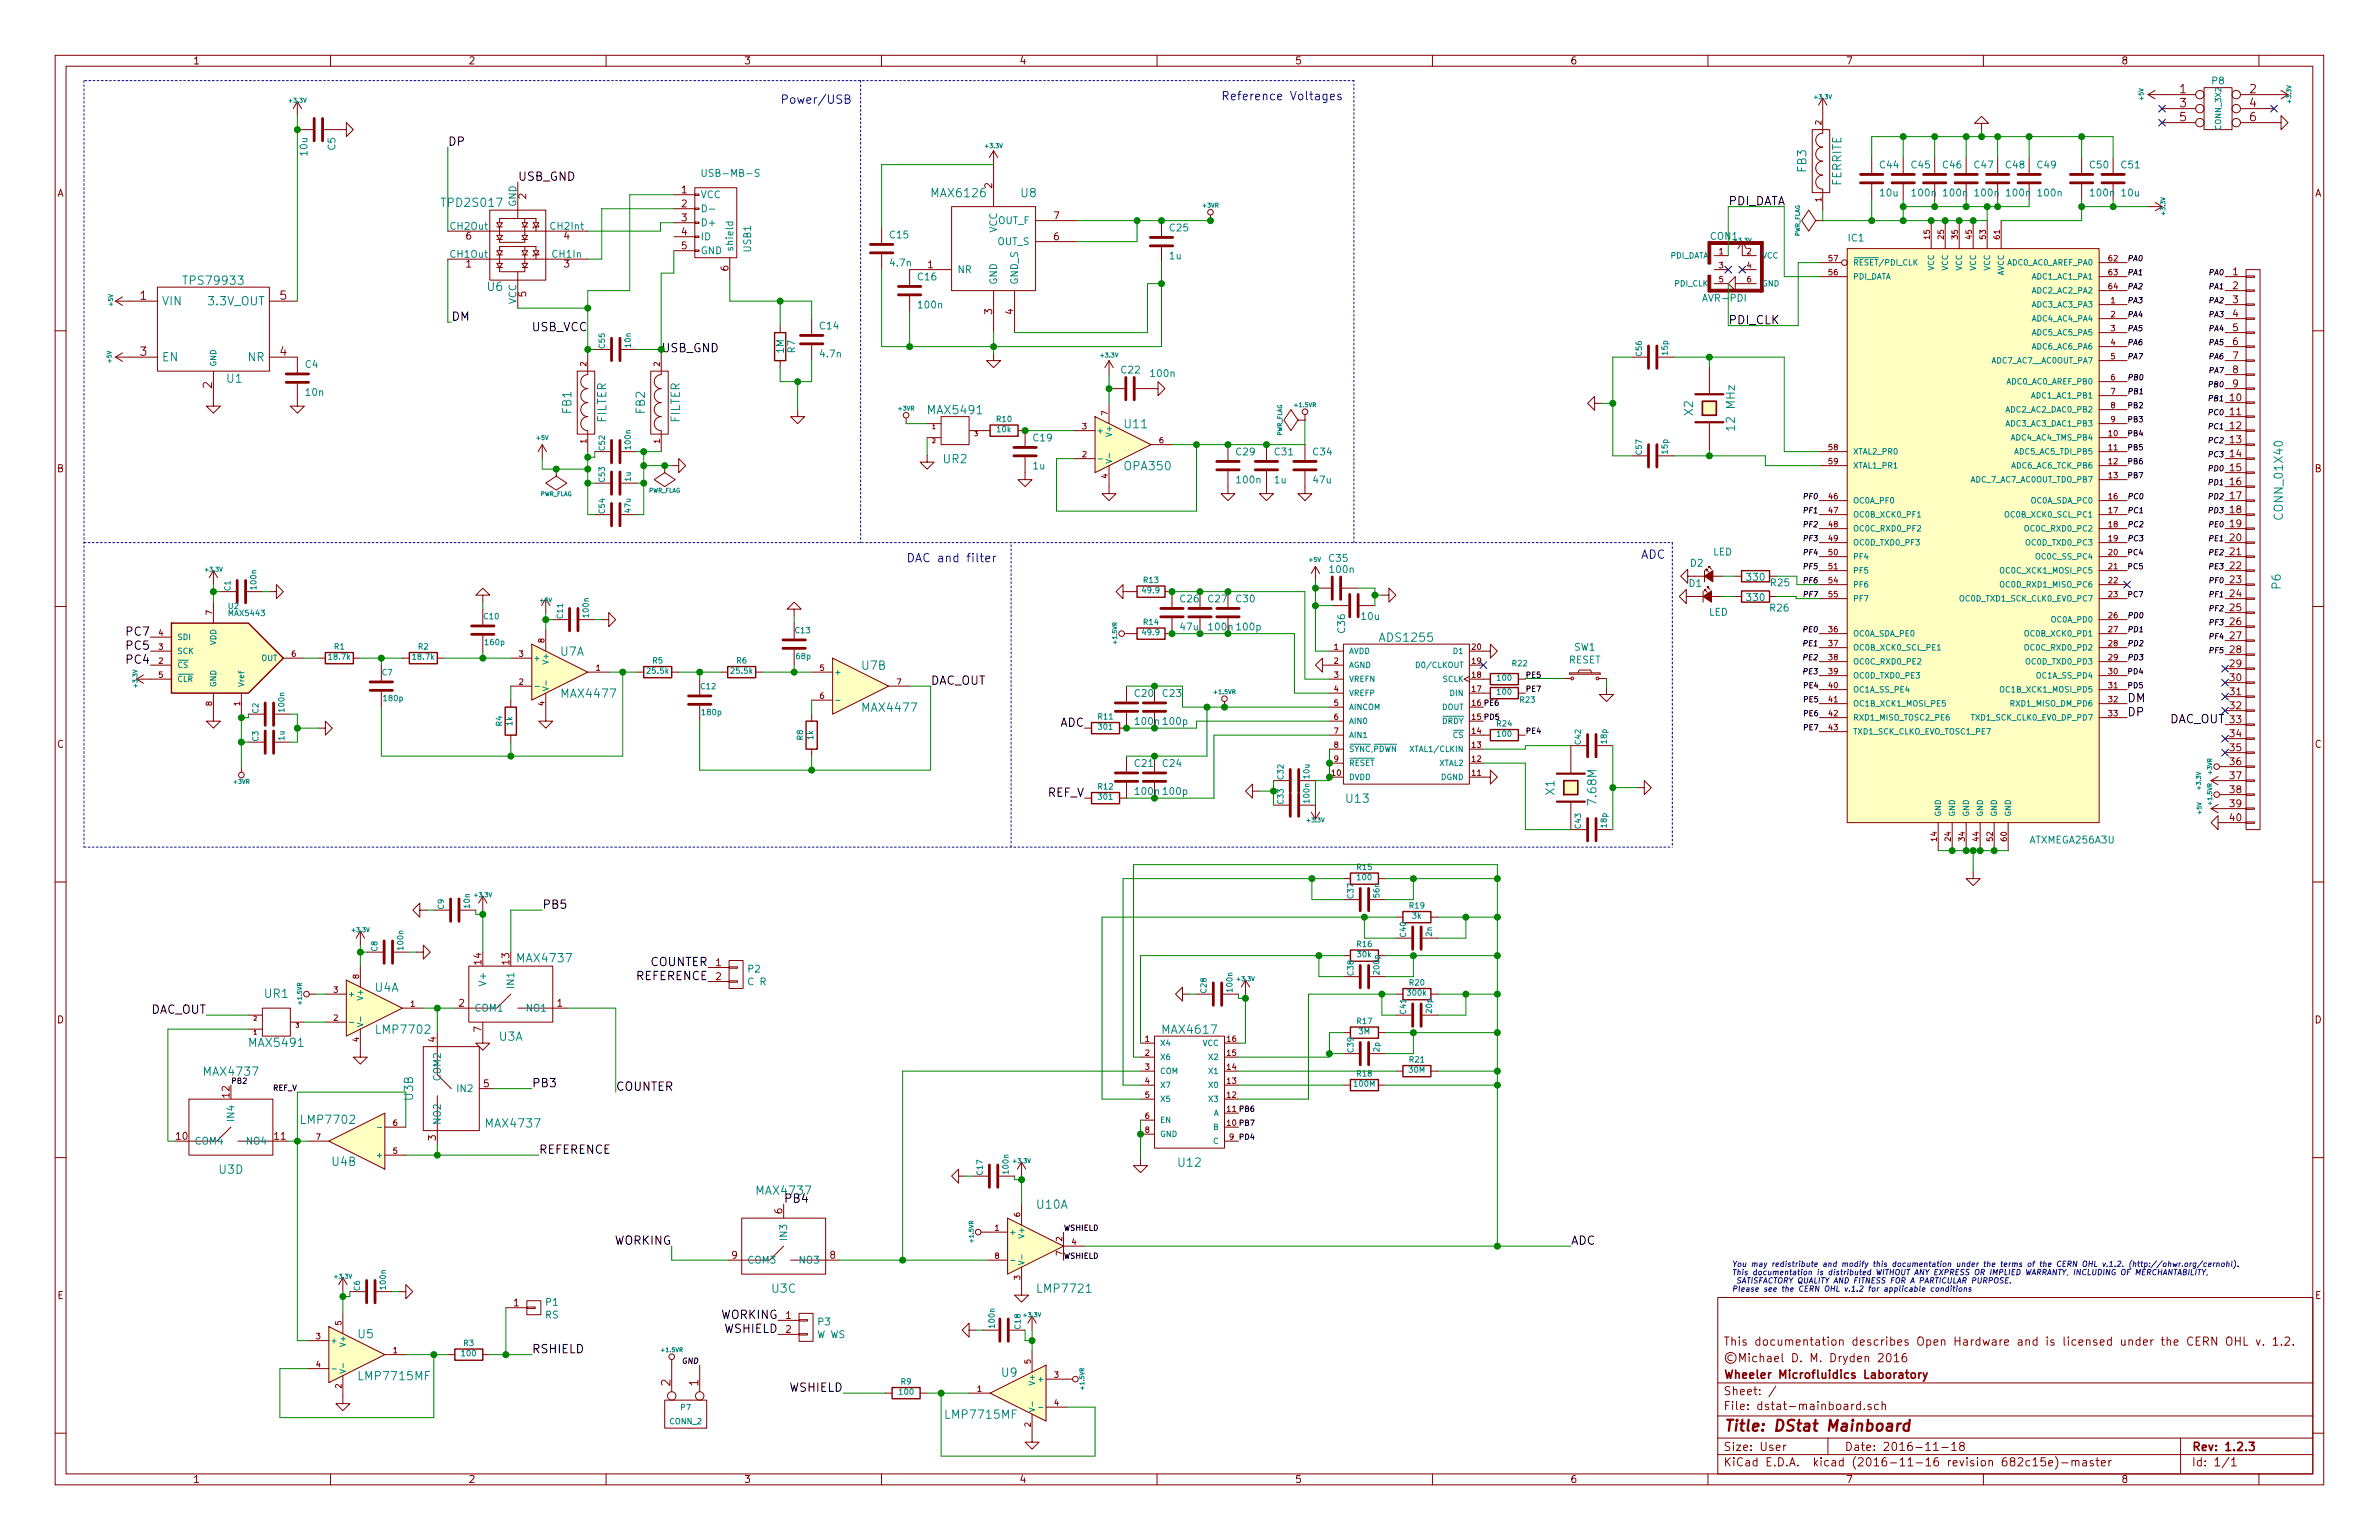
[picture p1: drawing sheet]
<svg xmlns="http://www.w3.org/2000/svg" width="432mm" height="279mm" viewBox="0 0 432 279" stroke-linecap="round" stroke-linejoin="round" font-family="sans-serif">
<defs><g id="words">
<text font-size="2.8" fill="#840000" x="312.8" y="259.7">Title: DStat Mainboard</text>
<g font-size="2.1" fill="#840000">
<text x="395.7" y="16.9">1</text>
<text x="408.4" y="16.9">2</text>
<text x="395.7" y="19.5">3</text>
<text x="395.7" y="22">5</text>
<text x="408.4" y="19.5">4</text>
<text x="408.4" y="22">6</text>
<text x="25.5" y="54.4">1</text>
<text x="50.9" y="54.4">5</text>
<text x="25.5" y="64.5">3</text>
<text x="50.9" y="64.5">4</text>
<text x="38.5" y="70.5" transform="rotate(-90 38.5 70.5)">2</text>
<text x="312.8" y="244.1">This documentation describes Open Hardware and is licensed under the CERN OHL v. 1.2.</text>
<text x="121.7" y="251.4" transform="rotate(-90 121.7 251.4)">2</text>
<text x="126.7" y="251.4" transform="rotate(-90 126.7 251.4)">1</text>
<text x="312.8" y="250.1">Wheeler Microfluidics Laboratory</text>
<text x="312.8" y="247.1">©Michael D. M. Dryden 2016</text>
<text x="312.8" y="255.8">File: dstat-mainboard.sch</text>
<text x="312.8" y="253.1">Sheet: /</text>
<text x="312.8" y="263.2">Size: User</text>
<text x="334.8" y="263.2">Date: 2016-11-18</text>
<text x="397.8" y="263.2">Rev: 1.2.3</text>
<text x="312.8" y="266">KiCad E.D.A. kicad (2016-11-16 revision 682c15e)-master</text>
<text x="397.8" y="266">Id: 1/1</text>
</g>
<g font-size="2.1" fill="#0000c2">
<text x="141.6" y="18.8">Power/USB</text>
<text x="221.6" y="18.2">Reference Voltages</text>
<text x="297.8" y="101.4">ADC</text>
<text x="166.8" y="102">DAC and filter</text>
</g>
<g font-size="2.1">
<text x="81.3" y="26.4">DP</text>
<text x="94" y="32.8">USB_GND</text>
<text x="313.7" y="37.2">PDI_DATA</text>
<text x="81.9" y="58.2">DM</text>
<text x="313.7" y="58.8">PDI_CLK</text>
<text x="96.5" y="60.1">USB_VCC</text>
<text x="23.2" y="115.3">PC7</text>
<text x="23.2" y="117.9">PC5</text>
<text x="23.2" y="120.4">PC4</text>
<text x="168.9" y="124.2">DAC_OUT</text>
<text x="192.3" y="131.9">ADC</text>
<text x="386.1" y="129.9">DP</text>
<text x="386.1" y="127.4">DM</text>
<text x="393.6" y="131.2">DAC_OUT</text>
<text x="190.1" y="144.6">REF_V</text>
<text x="98.4" y="164.9">PB5</text>
<text x="115.4" y="177.8">REFERENCE</text>
<text x="118" y="175.3">COUNTER</text>
<text x="27.2" y="183.9">DAC_OUT</text>
<text x="96.5" y="197.3">PB3</text>
<text x="111.8" y="197.9">COUNTER</text>
<text x="97.8" y="209.3">REFERENCE</text>
<text x="142.2" y="218.2">PB4</text>
<text x="111.4" y="225.8">WORKING</text>
<text x="285.1" y="225.8">ADC</text>
<text x="130.7" y="239.3">WORKING</text>
<text x="96.5" y="245.5">RSHIELD</text>
<text x="131.4" y="241.8">WSHIELD</text>
<text x="143.3" y="252.5">WSHIELD</text>
</g>
<g font-size="2.1" fill="#008484">
<text x="169.3" y="35.8">MAX6126</text>
<text x="185.3" y="35.8">U8</text>
<text x="327.9" y="31.2" transform="rotate(-90 327.9 31.2)">FB3</text>
<text x="334.2" y="33.8" transform="rotate(-90 334.2 33.8)">FERRITE</text>
<text x="80.4" y="37.5">TPD2S017</text>
<text x="33.7" y="51.7">TPS79933</text>
<text x="88.5" y="52.8">U6</text>
<text x="29.3" y="55.4">VIN</text>
<text x="38.1" y="55.4">3.3V_OUT</text>
<text x="29.3" y="65.6">EN</text>
<text x="45.1" y="65.6">NR</text>
<text x="41.2" y="69.4">U1</text>
<text x="103.7" y="75" transform="rotate(-90 103.7 75)">FB1</text>
<text x="110.1" y="76.7" transform="rotate(-90 110.1 76.7)">FILTER</text>
<text x="117" y="75" transform="rotate(-90 117 75)">FB2</text>
<text x="123.4" y="76.7" transform="rotate(-90 123.4 76.7)">FILTER</text>
<text x="168.6" y="75.2">MAX5491</text>
<text x="204.2" y="77.7">U11</text>
<text x="307.3" y="75.4" transform="rotate(-90 307.3 75.4)">X2</text>
<text x="314.9" y="77.7" transform="rotate(-90 314.9 77.7)">12 MHz</text>
<text x="171.2" y="84">UR2</text>
<text x="204.2" y="85.3">OPA350</text>
<text x="414.4" y="93.9" transform="rotate(-90 414.4 93.9)">CONN_01X40</text>
<text x="414" y="106.8" transform="rotate(-90 414 106.8)">P6</text>
<text x="101.7" y="119">U7A</text>
<text x="250.7" y="116.4">ADS1255</text>
<text x="156.5" y="121.5">U7B</text>
<text x="102.1" y="126.6">MAX4477</text>
<text x="156.7" y="129.1">MAX4477</text>
<text x="244.4" y="145.6">U13</text>
<text x="282.1" y="144.2" transform="rotate(-90 282.1 144.2)">X1</text>
<text x="289.8" y="145.8" transform="rotate(-90 289.8 145.8)">7.68M</text>
<text x="68.1" y="179.9">U4A</text>
<text x="94.1" y="174.6">MAX4737</text>
<text x="48.1" y="181.1">UR1</text>
<text x="45.4" y="189.9">MAX5491</text>
<text x="68.6" y="187.6">LMP7702</text>
<text x="90.6" y="188.8">U3A</text>
<text x="211.2" y="187.6">MAX4617</text>
<text x="37.2" y="195.2">MAX4737</text>
<text x="54.9" y="203.9">LMP7702</text>
<text x="75" y="199.6" transform="rotate(-90 75 199.6)">U3B</text>
<text x="88.4" y="204.6">MAX4737</text>
<text x="39.8" y="213">U3D</text>
<text x="60.3" y="211.5">U4B</text>
<text x="214" y="211.7">U12</text>
<text x="137.5" y="216.8">MAX4737</text>
<text x="188.2" y="219.3">U10A</text>
<text x="140.1" y="234.5">U3C</text>
<text x="188.6" y="234.5">LMP7721</text>
<text x="65" y="242.8">U5</text>
<text x="65.4" y="250.4">LMP7715MF</text>
<text x="181.8" y="249.8">U9</text>
<text x="171.9" y="257.4">LMP7715MF</text>
</g>
<text font-size="2.1" fill="#008400" x="120" y="63.9">USB_GND</text>
<g font-size="1.8" fill="#840000">
<text x="35" y="11.7">1</text>
<text x="85" y="11.7">2</text>
<text x="135" y="11.7">3</text>
<text x="185" y="11.7">4</text>
<text x="235" y="11.7">5</text>
<text x="285" y="11.7">6</text>
<text x="335" y="11.7">7</text>
<text x="385" y="11.7">8</text>
<text x="10.4" y="35.7">A</text>
<text x="123.7" y="35.1">1</text>
<text x="180.1" y="34.2" transform="rotate(-90 180.1 34.2)">2</text>
<text x="420.1" y="35.7">A</text>
<text x="95.5" y="36.1" transform="rotate(-90 95.5 36.1)">2</text>
<text x="123.7" y="37.6">2</text>
<text x="123.7" y="40.2">3</text>
<text x="191.3" y="39.8">7</text>
<text x="84.6" y="43.5">6</text>
<text x="102.4" y="43.5">4</text>
<text x="123.7" y="42.7">4</text>
<text x="123.7" y="45.2">5</text>
<text x="191.3" y="43.6">6</text>
<text x="84.6" y="48.5">1</text>
<text x="95.5" y="53.8" transform="rotate(-90 95.5 53.8)">5</text>
<text x="102.4" y="48.5">3</text>
<text x="132.2" y="49.1" transform="rotate(-90 132.2 49.1)">6</text>
<text x="168.4" y="48.7">1</text>
<text x="405.3" y="49.9">1</text>
<text x="405.3" y="52.5">2</text>
<text x="180.1" y="57" transform="rotate(-90 180.1 57)">3</text>
<text x="183.9" y="57" transform="rotate(-90 183.9 57)">4</text>
<text x="405.3" y="55">3</text>
<text x="405.3" y="57.6">4</text>
<text x="405.3" y="60.1">5</text>
<text x="405.3" y="62.6">6</text>
<text x="405.3" y="65.2">7</text>
<text x="405.3" y="67.7">8</text>
<text x="405.3" y="70.3">9</text>
<text x="404.8" y="72.8">10</text>
<text x="404.8" y="75.3">11</text>
<text x="404.8" y="77.9">12</text>
<text x="404.8" y="80.4">13</text>
<text x="404.8" y="83">14</text>
<text x="10.4" y="85.6">B</text>
<text x="404.8" y="85.5">15</text>
<text x="404.8" y="88">16</text>
<text x="420.1" y="85.6">B</text>
<text x="404.8" y="90.6">17</text>
<text x="404.8" y="93.1">18</text>
<text x="404.8" y="95.7">19</text>
<text x="404.8" y="98.2">20</text>
<text x="404.8" y="100.7">21</text>
<text x="404.8" y="103.3">22</text>
<text x="404.8" y="105.8">23</text>
<text x="404.8" y="108.4">24</text>
<text x="404.8" y="110.9">25</text>
<text x="404.8" y="113.4">26</text>
<text x="404.8" y="116">27</text>
<text x="404.8" y="118.5">28</text>
<text x="404.8" y="123.6">30</text>
<text x="404.8" y="121.1">29</text>
<text x="404.8" y="126.1">31</text>
<text x="404.8" y="128.7">32</text>
<text x="404.8" y="131.2">33</text>
<text x="10.4" y="135.7">C</text>
<text x="404.8" y="133.8">34</text>
<text x="404.8" y="136.3">35</text>
<text x="420.1" y="135.7">C</text>
<text x="404.8" y="138.8">36</text>
<text x="404.8" y="141.4">37</text>
<text x="404.8" y="143.9">38</text>
<text x="404.8" y="149">40</text>
<text x="404.8" y="146.5">39</text>
<text x="87.4" y="175" transform="rotate(-90 87.4 175)">14</text>
<text x="92.5" y="175" transform="rotate(-90 92.5 175)">13</text>
<text x="129.9" y="175.3">1</text>
<text x="129.9" y="177.8">2</text>
<text x="10.4" y="185.6">D</text>
<text x="83.3" y="182.7">2</text>
<text x="101.1" y="182.7">1</text>
<text x="420.1" y="185.6">D</text>
<text x="79.1" y="189.1" transform="rotate(-90 79.1 189.1)">4</text>
<text x="87.4" y="187.2" transform="rotate(-90 87.4 187.2)">7</text>
<text x="87.8" y="197.3">5</text>
<text x="41.7" y="199.1" transform="rotate(-90 41.7 199.1)">12</text>
<text x="32" y="206.8">10</text>
<text x="49.9" y="206.8">11</text>
<text x="79.1" y="206.9" transform="rotate(-90 79.1 206.9)">3</text>
<text x="142" y="220.2" transform="rotate(-90 142 220.2)">6</text>
<text x="132.8" y="228.4">9</text>
<text x="150.7" y="228.4">8</text>
<text x="10.4" y="235.7">E</text>
<text x="93.2" y="237">1</text>
<text x="142.6" y="239.3">1</text>
<text x="420.2" y="235.7">E</text>
<text x="142.6" y="241.8">2</text>
<text x="35" y="269">1</text>
<text x="85" y="269">2</text>
<text x="135" y="269">3</text>
<text x="185" y="269">4</text>
<text x="235" y="269">5</text>
<text x="285" y="269">6</text>
<text x="335" y="269">7</text>
<text x="385" y="269">8</text>
</g>
<g font-size="1.8" fill="#008484">
<text x="401.5" y="15.3">P8</text>
<text x="55.8" y="28.2" transform="rotate(-90 55.8 28.2)">10u</text>
<text x="60.9" y="27.2" transform="rotate(-90 60.9 27.2)">C5</text>
<text x="127.1" y="36">VCC</text>
<text x="128.2" y="32.1">USB-MB-S</text>
<text x="341.3" y="30.6">C44</text>
<text x="341.3" y="35.6">10u</text>
<text x="347" y="30.6">C45</text>
<text x="347.2" y="35.6">100n</text>
<text x="352.7" y="30.6">C46</text>
<text x="352.9" y="35.6">100n</text>
<text x="358.4" y="30.6">C47</text>
<text x="358.6" y="35.6">100n</text>
<text x="364.1" y="30.6">C48</text>
<text x="364.3" y="35.6">100n</text>
<text x="369.8" y="30.6">C49</text>
<text x="370" y="35.6">100n</text>
<text x="379.4" y="30.6">C50</text>
<text x="379.6" y="35.6">100n</text>
<text x="385.1" y="30.6">C51</text>
<text x="385.1" y="35.6">10u</text>
<text x="81.8" y="41.7">CH2Out</text>
<text x="93.7" y="37.5" transform="rotate(-90 93.7 37.5)">GND</text>
<text x="100" y="41.7">CH2Int</text>
<text x="127.1" y="41">D+</text>
<text x="181.2" y="40.7">OUT_F</text>
<text x="212.4" y="42">C25</text>
<text x="81.8" y="46.8">CH1Out</text>
<text x="100.3" y="46.8">CH1In</text>
<text x="127.1" y="43.6">ID</text>
<text x="127.1" y="46.1">GND</text>
<text x="133.1" y="45.7" transform="rotate(-90 133.1 45.7)">shield</text>
<text x="136.3" y="45.7" transform="rotate(-90 136.3 45.7)">USB1</text>
<text x="161.6" y="43.3">C15</text>
<text x="181" y="42.2" transform="rotate(-90 181 42.2)">VCC</text>
<text x="181.1" y="44.5">OUT_S</text>
<text x="212.3" y="47.1">1u</text>
<text x="310.5" y="43.5">CON1</text>
<text x="335.5" y="43.8">IC1</text>
<text x="161.7" y="48.3">4.7n</text>
<text x="166.6" y="50.9">C16</text>
<text x="173.7" y="49.6">NR</text>
<text x="181" y="51.7" transform="rotate(-90 181 51.7)">GND</text>
<text x="184.8" y="51.7" transform="rotate(-90 184.8 51.7)">GND_S</text>
<text x="93.7" y="55.2" transform="rotate(-90 93.7 55.2)">VCC</text>
<text x="148.9" y="59.8">C14</text>
<text x="166.8" y="56">100n</text>
<text x="309.4" y="54.7">AVR-PDI</text>
<text x="142.3" y="64.1" transform="rotate(-90 142.3 64.1)">1M</text>
<text x="144.3" y="64" transform="rotate(-90 144.3 64)">R7</text>
<text x="149" y="64.8">4.7n</text>
<text x="55.4" y="66.8">C4</text>
<text x="55.6" y="71.8">10n</text>
<text x="203.6" y="67.8">C22</text>
<text x="209" y="68.4">100n</text>
<text x="187.6" y="80.1">C19</text>
<text x="224.4" y="82.6">C29</text>
<text x="231.4" y="82.6">C31</text>
<text x="238.4" y="82.6">C34</text>
<text x="187.6" y="85.2">1u</text>
<text x="224.6" y="87.7">100n</text>
<text x="231.4" y="87.7">1u</text>
<text x="238.5" y="87.7">47u</text>
<text x="241.3" y="101.9">C35</text>
<text x="310.9" y="100.8">LED</text>
<text x="241.5" y="104">100n</text>
<text x="306.6" y="106.5">D1</text>
<text x="306.9" y="102.8">D2</text>
<text x="317.2" y="105.4">330</text>
<text x="321.5" y="106.4">R25</text>
<text x="214.3" y="109.3">C26</text>
<text x="219.4" y="109.3">C27</text>
<text x="224.4" y="109.3">C30</text>
<text x="247.2" y="112.5">10u</text>
<text x="310.2" y="111.7">LED</text>
<text x="317.2" y="109">330</text>
<text x="321.3" y="110.9">R26</text>
<text x="214.3" y="114.4">47u</text>
<text x="219.5" y="114.4">100n 100p</text>
<text x="244.1" y="114.8" transform="rotate(-90 244.1 114.8)">C36</text>
<text x="285.8" y="118.1">SW1</text>
<text x="284.7" y="120.4">RESET</text>
<text x="206" y="126.4">C20</text>
<text x="206.2" y="131.5">100n 100p</text>
<text x="211.1" y="126.4">C23</text>
<text x="206" y="139.1">C21</text>
<text x="211.1" y="139.1">C24</text>
<text x="206.2" y="144.2">100n 100p</text>
<text x="368.5" y="153">ATXMEGA256A3U</text>
<text x="88.3" y="178.5" transform="rotate(-90 88.3 178.5)">V+</text>
<text x="93.3" y="179" transform="rotate(-90 93.3 179)">IN1</text>
<text x="135.8" y="176.5">P2</text>
<text x="135.9" y="178.8">C R</text>
<text x="86.1" y="183.5">COM1</text>
<text x="95.7" y="183.5">NO1</text>
<text x="80" y="196" transform="rotate(-90 80 196)">COM2</text>
<text x="42.5" y="203.1" transform="rotate(-90 42.5 203.1)">IN4</text>
<text x="83.3" y="198.1">IN2</text>
<text x="35.3" y="207.7">COM4</text>
<text x="44.9" y="207.7">NO4</text>
<text x="80" y="204.2" transform="rotate(-90 80 204.2)">NO2</text>
<text x="142.9" y="224.7" transform="rotate(-90 142.9 224.7)">IN3</text>
<text x="135.6" y="229.3">COM3</text>
<text x="145.3" y="229.3">NO3</text>
<text x="99" y="239.2">RS</text>
<text x="99.1" y="236.9">P1</text>
<text x="148.4" y="242.8">W WS</text>
<text x="148.5" y="240.5">P3</text>
</g>
<g font-size="1.4" fill="#840000">
<text x="330.6" y="22.6" transform="rotate(-90 330.6 22.6)">2</text>
<text x="330.6" y="36.6" transform="rotate(-90 330.6 36.6)">1</text>
<text x="312" y="46.1">1</text>
<text x="317.1" y="46.1">2</text>
<text x="332" y="47.4">57</text>
<text x="350.3" y="43.4" transform="rotate(-90 350.3 43.4)">15</text>
<text x="352.8" y="43.4" transform="rotate(-90 352.8 43.4)">25</text>
<text x="355.3" y="43.4" transform="rotate(-90 355.3 43.4)">35</text>
<text x="357.9" y="43.4" transform="rotate(-90 357.9 43.4)">45</text>
<text x="360.4" y="43.4" transform="rotate(-90 360.4 43.4)">53</text>
<text x="363" y="43.4" transform="rotate(-90 363 43.4)">61</text>
<text x="382.8" y="47.4">62</text>
<text x="312" y="48.7">3</text>
<text x="312" y="51.2">5</text>
<text x="317.1" y="48.7">4</text>
<text x="317.1" y="51.2">6</text>
<text x="332" y="49.9">56</text>
<text x="382.8" y="49.9">63</text>
<text x="382.8" y="52.5">64</text>
<text x="383.2" y="55">1</text>
<text x="383.2" y="57.6">2</text>
<text x="383.2" y="60.1">3</text>
<text x="383.2" y="62.6">4</text>
<text x="383.2" y="65.2">5</text>
<text x="106.4" y="66.4" transform="rotate(-90 106.4 66.4)">2</text>
<text x="119.8" y="66.4" transform="rotate(-90 119.8 66.4)">2</text>
<text x="383.2" y="69">6</text>
<text x="383.2" y="71.5">7</text>
<text x="196.5" y="77.9">3</text>
<text x="201" y="75.3" transform="rotate(-90 201 75.3)">7</text>
<text x="383.2" y="74.1">8</text>
<text x="383.2" y="76.6">9</text>
<text x="106.4" y="80.4" transform="rotate(-90 106.4 80.4)">1</text>
<text x="119.8" y="80.4" transform="rotate(-90 119.8 80.4)">1</text>
<text x="196.5" y="83">2</text>
<text x="210.4" y="80.4">6</text>
<text x="332" y="81.7">58</text>
<text x="382.8" y="79.1">10</text>
<text x="382.8" y="81.7">11</text>
<text x="201" y="86.8" transform="rotate(-90 201 86.8)">4</text>
<text x="332" y="84.2">59</text>
<text x="382.8" y="84.2">12</text>
<text x="382.8" y="86.8">13</text>
<text x="332" y="90.6">46</text>
<text x="332" y="93.1">47</text>
<text x="332" y="95.7">48</text>
<text x="382.8" y="90.6">16</text>
<text x="382.8" y="93.1">17</text>
<text x="382.8" y="95.7">18</text>
<text x="332" y="100.7">50</text>
<text x="332" y="98.2">49</text>
<text x="382.8" y="100.7">20</text>
<text x="382.8" y="98.2">19</text>
<text x="332" y="103.3">51</text>
<text x="332" y="105.8">54</text>
<text x="382.8" y="103.3">21</text>
<text x="382.8" y="105.8">22</text>
<text x="38.5" y="111.5" transform="rotate(-90 38.5 111.5)">7</text>
<text x="332" y="108.4">55</text>
<text x="382.8" y="108.4">23</text>
<text x="382.8" y="112.2">26</text>
<text x="28.8" y="117.9">3</text>
<text x="28.8" y="115.3">4</text>
<text x="53" y="119.2">6</text>
<text x="94.2" y="119.2">3</text>
<text x="98.8" y="116.6" transform="rotate(-90 98.8 116.6)">8</text>
<text x="242.2" y="117.9">1</text>
<text x="267.2" y="117.9">20</text>
<text x="332" y="114.7">36</text>
<text x="332" y="117.2">37</text>
<text x="332" y="119.8">38</text>
<text x="382.8" y="114.7">27</text>
<text x="382.8" y="117.2">28</text>
<text x="382.8" y="119.8">29</text>
<text x="28.8" y="120.4">2</text>
<text x="28.8" y="123">5</text>
<text x="94.2" y="124.2">2</text>
<text x="108.2" y="121.7">1</text>
<text x="148.8" y="121.7">5</text>
<text x="162.8" y="124.2">7</text>
<text x="242.2" y="120.4">2</text>
<text x="242.2" y="123">3</text>
<text x="242.2" y="125.5">4</text>
<text x="267.2" y="125.5">17</text>
<text x="267.2" y="123">18</text>
<text x="267.2" y="120.4">19</text>
<text x="332" y="124.9">40</text>
<text x="332" y="122.3">39</text>
<text x="382.8" y="122.3">30</text>
<text x="382.8" y="124.9">31</text>
<text x="38.5" y="128" transform="rotate(-90 38.5 128)">8</text>
<text x="43.6" y="128" transform="rotate(-90 43.6 128)">1</text>
<text x="98.8" y="128" transform="rotate(-90 98.8 128)">4</text>
<text x="148.8" y="126.8">6</text>
<text x="242.2" y="128">5</text>
<text x="242.2" y="130.6">6</text>
<text x="332" y="127.4">41</text>
<text x="332" y="129.9">42</text>
<text x="382.8" y="127.4">32</text>
<text x="382.8" y="129.9">33</text>
<text x="242.2" y="133.1">7</text>
<text x="242.2" y="135.7">8</text>
<text x="267.2" y="135.7">13</text>
<text x="267.2" y="133.1">14</text>
<text x="332" y="132.5">43</text>
<text x="241.8" y="140.7">10</text>
<text x="242.2" y="138.2">9</text>
<text x="267.2" y="140.7">11</text>
<text x="267.2" y="138.2">12</text>
<text x="351.5" y="152.6" transform="rotate(-90 351.5 152.6)">14</text>
<text x="354.1" y="152.6" transform="rotate(-90 354.1 152.6)">24</text>
<text x="356.6" y="152.6" transform="rotate(-90 356.6 152.6)">34</text>
<text x="359.2" y="152.6" transform="rotate(-90 359.2 152.6)">44</text>
<text x="361.7" y="152.6" transform="rotate(-90 361.7 152.6)">52</text>
<text x="364.2" y="152.6" transform="rotate(-90 364.2 152.6)">60</text>
<text x="65.2" y="177.6" transform="rotate(-90 65.2 177.6)">8</text>
<text x="60.6" y="185.2">2</text>
<text x="60.6" y="180.1">3</text>
<text x="74.5" y="182.7">1</text>
<text x="65.2" y="189" transform="rotate(-90 65.2 189)">4</text>
<text x="207.9" y="189">1</text>
<text x="207.9" y="191.5">2</text>
<text x="222.8" y="191.5">15</text>
<text x="222.8" y="189">16</text>
<text x="207.9" y="194.1">3</text>
<text x="207.9" y="196.6">4</text>
<text x="222.8" y="196.6">13</text>
<text x="222.8" y="194.1">14</text>
<text x="207.9" y="199.2">5</text>
<text x="207.9" y="203">6</text>
<text x="222.8" y="199.2">12</text>
<text x="57.4" y="206.8">7</text>
<text x="71.4" y="209.3">5</text>
<text x="71.4" y="204.2">6</text>
<text x="207.9" y="205.5">8</text>
<text x="185.2" y="220.8" transform="rotate(-90 185.2 220.8)">6</text>
<text x="180.6" y="223.3">1</text>
<text x="192.8" y="227.8" transform="rotate(-90 192.8 227.8)">7</text>
<text x="192.8" y="225.2" transform="rotate(-90 192.8 225.2)">2</text>
<text x="194.6" y="225.8">4</text>
<text x="180.6" y="228.4">8</text>
<text x="185.2" y="232.2" transform="rotate(-90 185.2 232.2)">3</text>
<text x="57.4" y="243">3</text>
<text x="62" y="240.4" transform="rotate(-90 62 240.4)">5</text>
<text x="71.4" y="245.5">1</text>
<text x="57.4" y="248.1">4</text>
<text x="62" y="251.9" transform="rotate(-90 62 251.9)">2</text>
<text x="187.1" y="247.4" transform="rotate(-90 187.1 247.4)">5</text>
<text x="191.4" y="250">3</text>
<text x="177.4" y="252.5">1</text>
<text x="191.4" y="255">4</text>
<text x="187.1" y="258.9" transform="rotate(-90 187.1 258.9)">2</text>
</g>
<g font-size="1.4" fill="#008484">
<text x="403.1" y="23.4" transform="rotate(-90 403.1 23.4)">CONN_3X2</text>
<text x="303" y="46.9">PDI_DATA</text>
<text x="319.8" y="46.9">VCC</text>
<text x="304.1" y="52">PDI_CLK</text>
<text x="319.8" y="52">GND</text>
<text x="336.3" y="50.7">PDI_DATA</text>
<text x="336.3" y="48.2">RESET/PDI_CLK</text>
<text x="351" y="49.1" transform="rotate(-90 351 49.1)">VCC</text>
<text x="353.6" y="49.1" transform="rotate(-90 353.6 49.1)">VCC</text>
<text x="356.1" y="49.1" transform="rotate(-90 356.1 49.1)">VCC</text>
<text x="358.6" y="49.1" transform="rotate(-90 358.6 49.1)">VCC</text>
<text x="361.2" y="49.1" transform="rotate(-90 361.2 49.1)">VCC</text>
<text x="363.7" y="50.1" transform="rotate(-90 363.7 50.1)">AVCC</text>
<text x="364.3" y="48.2">ADC0_AC0_AREF_PA0</text>
<text x="369" y="50.7">ADC1_AC1_PA1</text>
<text x="369" y="53.2">ADC2_AC2_PA2</text>
<text x="369" y="55.8">ADC3_AC3_PA3</text>
<text x="369" y="58.3">ADC4_AC4_PA4</text>
<text x="109.8" y="63.1" transform="rotate(-90 109.8 63.1)">C55</text>
<text x="114.5" y="63" transform="rotate(-90 114.5 63)">10n</text>
<text x="298" y="64.5" transform="rotate(-90 298 64.5)">C56</text>
<text x="302.7" y="64.4" transform="rotate(-90 302.7 64.4)">15p</text>
<text x="361.6" y="65.9">ADC7_AC7__AC0OUT_PA7</text>
<text x="369" y="60.9">ADC5_AC5_PA5</text>
<text x="369" y="63.4">ADC6_AC6_PA6</text>
<text x="39.2" y="66.6" transform="rotate(-90 39.2 66.6)">GND</text>
<text x="364.3" y="69.7">ADC0_AC0_AREF_PB0</text>
<text x="180.9" y="76.6">R10</text>
<text x="364.3" y="74.8">ADC2_AC2_DAC0_PB2</text>
<text x="364.3" y="77.4">ADC3_AC3_DAC1_PB3</text>
<text x="369" y="72.3">ADC1_AC1_PB1</text>
<text x="109.8" y="81.7" transform="rotate(-90 109.8 81.7)">C52</text>
<text x="114.5" y="81.4" transform="rotate(-90 114.5 81.4)">100n</text>
<text x="181" y="78.4">10k</text>
<text x="199" y="78.6">+</text>
<text x="201.8" y="78.9" transform="rotate(-90 201.8 78.9)">V+</text>
<text x="298" y="82.4" transform="rotate(-90 298 82.4)">C57</text>
<text x="302.7" y="82.3" transform="rotate(-90 302.7 82.3)">15p</text>
<text x="336.3" y="82.4">XTAL2_PR0</text>
<text x="365.2" y="79.9">ADC4_AC4_TMS_PB4</text>
<text x="365.9" y="82.4">ADC5_AC5_TDI_PB5</text>
<text x="109.8" y="87.4" transform="rotate(-90 109.8 87.4)">C53</text>
<text x="114.5" y="87.3" transform="rotate(-90 114.5 87.3)">1u</text>
<text x="336.3" y="85">XTAL1_PR1</text>
<text x="357.8" y="87.5">ADC_7_AC7_AC0OUT_TDO_PB7</text>
<text x="365.3" y="85">ADC6_AC6_TCK_PB6</text>
<text x="109.8" y="93.1" transform="rotate(-90 109.8 93.1)">C54</text>
<text x="114.5" y="92.9" transform="rotate(-90 114.5 92.9)">47u</text>
<text x="336.3" y="91.3">OC0A_PF0</text>
<text x="336.3" y="93.9">OC0B_XCK0_PF1</text>
<text x="364.3" y="93.9">OC0B_XCK0_SCL_PC1</text>
<text x="368.7" y="91.3">OC0A_SDA_PC0</text>
<text x="336.3" y="101.5">PF4</text>
<text x="336.3" y="96.4">OC0C_RXD0_PF2</text>
<text x="336.3" y="99">OC0D_TXD0_PF3</text>
<text x="367.9" y="96.4">OC0C_RXD0_PC2</text>
<text x="368.1" y="99">OC0D_TXD0_PC3</text>
<text x="369.8" y="101.5">OC0C_SS_PC4</text>
<text x="41.8" y="107.2" transform="rotate(-90 41.8 107.2)">C1</text>
<text x="46.5" y="106.8" transform="rotate(-90 46.5 106.8)">100n</text>
<text x="207.5" y="107.6">49.9</text>
<text x="207.6" y="105.8">R13</text>
<text x="336.3" y="104">PF5</text>
<text x="336.3" y="106.6">PF6</text>
<text x="363.6" y="104">OC0C_XCK1_MOSI_PC5</text>
<text x="363.6" y="106.6">OC0D_RXD1_MISO_PC6</text>
<text x="41.5" y="110.5">U2</text>
<text x="41.6" y="111.8">MAX5443</text>
<text x="87.9" y="112.3">C10</text>
<text x="102.2" y="112.2" transform="rotate(-90 102.2 112.2)">C11</text>
<text x="106.9" y="111.9" transform="rotate(-90 106.9 111.9)">100n</text>
<text x="207.6" y="113.4">R14</text>
<text x="336.3" y="109.1">PF7</text>
<text x="356.1" y="109.1">OC0D_TXD1_SCK_CLK0_EVO_PC7</text>
<text x="372.5" y="112.9">OC0A_PD0</text>
<text x="32.1" y="118.6">SCK</text>
<text x="32.1" y="116.1">SDI</text>
<text x="39.2" y="117.1" transform="rotate(-90 39.2 117.1)">VDD</text>
<text x="47.4" y="119.9">OUT</text>
<text x="59.8" y="119.7">18.7k</text>
<text x="60.7" y="117.8">R1</text>
<text x="75.1" y="119.7">18.7k</text>
<text x="75.9" y="117.8">R2</text>
<text x="88.2" y="117">160p</text>
<text x="96.8" y="119.9">+</text>
<text x="144.4" y="114.9">C13</text>
<text x="144.6" y="119.6">68p</text>
<text x="207.5" y="115.2">49.9</text>
<text x="244.8" y="118.6">AVDD</text>
<text x="263.9" y="118.6">D1</text>
<text x="336.3" y="115.5">OC0A_SDA_PE0</text>
<text x="336.3" y="118">OC0B_XCK0_SCL_PE1</text>
<text x="367.9" y="115.5">OC0B_XCK0_PD1</text>
<text x="367.9" y="118">OC0C_RXD0_PD2</text>
<text x="32.1" y="121.2">CS</text>
<text x="32.1" y="123.7">CLR</text>
<text x="39.2" y="124.7" transform="rotate(-90 39.2 124.7)">GND</text>
<text x="44.3" y="124.7" transform="rotate(-90 44.3 124.7)">Vref</text>
<text x="69.4" y="122.5">C7</text>
<text x="99.6" y="120.2" transform="rotate(-90 99.6 120.2)">V+</text>
<text x="117.6" y="122.2">25.5k</text>
<text x="118.5" y="120.4">R5</text>
<text x="127.3" y="125">C12</text>
<text x="132.8" y="122.2">25.5k</text>
<text x="133.7" y="120.4">R6</text>
<text x="151.4" y="122.5">+</text>
<text x="244.8" y="121.2">AGND</text>
<text x="244.8" y="123.7">VREFN</text>
<text x="257.6" y="121.2">D0/CLKOUT</text>
<text x="261.9" y="123.7">SCLK</text>
<text x="271.9" y="123.5">100</text>
<text x="274.5" y="120.9">R22</text>
<text x="336.3" y="125.6">OC1A_SS_PE4</text>
<text x="336.3" y="120.5">OC0C_RXD0_PE2</text>
<text x="336.3" y="123.1">OC0D_TXD0_PE3</text>
<text x="363.6" y="125.6">OC1B_XCK1_MOSI_PD5</text>
<text x="368.1" y="120.5">OC0D_TXD0_PD3</text>
<text x="369.8" y="123.1">OC1A_SS_PD4</text>
<text x="46.9" y="129.4" transform="rotate(-90 46.9 129.4)">C2</text>
<text x="51.6" y="129" transform="rotate(-90 51.6 129)">100n</text>
<text x="69.7" y="127.2">180p</text>
<text x="91.1" y="131.7" transform="rotate(-90 91.1 131.7)">R4</text>
<text x="93" y="131.6" transform="rotate(-90 93 131.6)">1k</text>
<text x="127.5" y="129.7">180p</text>
<text x="199.4" y="130.5">R11</text>
<text x="244.8" y="126.3">VREFP</text>
<text x="244.8" y="128.8">AINCOM</text>
<text x="244.8" y="131.3">AIN0</text>
<text x="261.7" y="131.3">DRDY</text>
<text x="261.7" y="128.8">DOUT</text>
<text x="263.3" y="126.3">DIN</text>
<text x="271.8" y="131.8">R24</text>
<text x="271.9" y="126">100</text>
<text x="275.9" y="127.5">R23</text>
<text x="336.3" y="128.2">OC1B_XCK1_MOSI_PE5</text>
<text x="336.3" y="130.7">RXD1_MISO_TOSC2_PE6</text>
<text x="358.4" y="130.7">TXD1_SCK_CLK0_EV0_DP_PD7</text>
<text x="365.3" y="128.2">RXD1_MISO_DM_PD6</text>
<text x="46.9" y="134.5" transform="rotate(-90 46.9 134.5)">C3</text>
<text x="51.6" y="134.3" transform="rotate(-90 51.6 134.3)">1u</text>
<text x="145.7" y="134.3" transform="rotate(-90 145.7 134.3)">R8</text>
<text x="147.6" y="134.2" transform="rotate(-90 147.6 134.2)">1k</text>
<text x="199.5" y="132.4">301</text>
<text x="244.8" y="133.9">AIN1</text>
<text x="244.8" y="136.4">SYNC,PDWN</text>
<text x="256.5" y="136.4">XTAL1/CLKIN</text>
<text x="263.8" y="133.9">CS</text>
<text x="271.9" y="133.7">100</text>
<text x="286.9" y="135" transform="rotate(-90 286.9 135)">C42</text>
<text x="291.6" y="134.8" transform="rotate(-90 291.6 134.8)">18p</text>
<text x="336.3" y="133.2">TXD1_SCK_CLKO_EVO_TOSC1_PE7</text>
<text x="199.4" y="143.2">R12</text>
<text x="233" y="141.4" transform="rotate(-90 233 141.4)">C32</text>
<text x="237.7" y="141.2" transform="rotate(-90 237.7 141.2)">10u</text>
<text x="244.8" y="139">RESET</text>
<text x="244.8" y="141.5">DVDD</text>
<text x="261.3" y="139">XTAL2</text>
<text x="261.6" y="141.5">DGND</text>
<text x="199.5" y="145.1">301</text>
<text x="233" y="145.8" transform="rotate(-90 233 145.8)">C33</text>
<text x="237.7" y="145.5" transform="rotate(-90 237.7 145.5)">100n</text>
<text x="352.3" y="148.2" transform="rotate(-90 352.3 148.2)">GND</text>
<text x="354.8" y="148.2" transform="rotate(-90 354.8 148.2)">GND</text>
<text x="357.4" y="148.2" transform="rotate(-90 357.4 148.2)">GND</text>
<text x="359.9" y="148.2" transform="rotate(-90 359.9 148.2)">GND</text>
<text x="362.5" y="148.2" transform="rotate(-90 362.5 148.2)">GND</text>
<text x="365" y="148.2" transform="rotate(-90 365 148.2)">GND</text>
<text x="286.9" y="150.3" transform="rotate(-90 286.9 150.3)">C43</text>
<text x="291.6" y="150.1" transform="rotate(-90 291.6 150.1)">18p</text>
<text x="246.4" y="157.8">R15</text>
<text x="246.5" y="159.7">100</text>
<text x="80.6" y="164.9" transform="rotate(-90 80.6 164.9)">C9</text>
<text x="85.3" y="164.7" transform="rotate(-90 85.3 164.7)">10n</text>
<text x="245.7" y="163" transform="rotate(-90 245.7 163)">C37</text>
<text x="250.4" y="162.8" transform="rotate(-90 250.4 162.8)">56n</text>
<text x="255.9" y="164.8">R19</text>
<text x="256.4" y="166.7">3k</text>
<text x="68.5" y="172.6" transform="rotate(-90 68.5 172.6)">C8</text>
<text x="73.2" y="172.2" transform="rotate(-90 73.2 172.2)">100n</text>
<text x="246.4" y="171.8">R16</text>
<text x="246.4" y="173.7">30k</text>
<text x="255.2" y="170" transform="rotate(-90 255.2 170)">C40</text>
<text x="259.9" y="169.8" transform="rotate(-90 259.9 169.8)">2n</text>
<text x="223.7" y="179.8" transform="rotate(-90 223.7 179.8)">100n</text>
<text x="245.7" y="176.9" transform="rotate(-90 245.7 176.9)">C38</text>
<text x="250.4" y="176.7" transform="rotate(-90 250.4 176.7)">200p</text>
<text x="255.9" y="178.8">R20</text>
<text x="63.1" y="180.9">+</text>
<text x="65.9" y="181.1" transform="rotate(-90 65.9 181.1)">V+</text>
<text x="219" y="180.1" transform="rotate(-90 219 180.1)">C28</text>
<text x="246.4" y="185.8">R17</text>
<text x="255.2" y="183.9" transform="rotate(-90 255.2 183.9)">C41</text>
<text x="255.5" y="180.6">300k</text>
<text x="259.9" y="183.7" transform="rotate(-90 259.9 183.7)">20p</text>
<text x="210.5" y="189.8">X4</text>
<text x="218.3" y="189.8">VCC</text>
<text x="245.7" y="190.9" transform="rotate(-90 245.7 190.9)">C39</text>
<text x="246.7" y="187.6">3M</text>
<text x="250.4" y="190.8" transform="rotate(-90 250.4 190.8)">2p</text>
<text x="210.5" y="192.3">X6</text>
<text x="210.5" y="194.8">COM</text>
<text x="210.5" y="197.4">X7</text>
<text x="219.6" y="197.4">X0</text>
<text x="219.6" y="194.8">X1</text>
<text x="219.6" y="192.3">X2</text>
<text x="245.9" y="197.2">100M</text>
<text x="246.4" y="195.3">R18</text>
<text x="255.8" y="194.6">30M</text>
<text x="255.9" y="192.8">R21</text>
<text x="210.5" y="199.9">X5</text>
<text x="210.5" y="203.7">EN</text>
<text x="219.6" y="199.9">X3</text>
<text x="220.3" y="202.5">A</text>
<text x="210.5" y="206.3">GND</text>
<text x="220.3" y="207.5">C</text>
<text x="220.3" y="205">B</text>
<text x="68.8" y="210.1">+</text>
<text x="178.4" y="213.1" transform="rotate(-90 178.4 213.1)">C17</text>
<text x="183.1" y="212.9" transform="rotate(-90 183.1 212.9)">100n</text>
<text x="183.1" y="224.1">+</text>
<text x="185.9" y="224.3" transform="rotate(-90 185.9 224.3)">V+</text>
<text x="70" y="233.8" transform="rotate(-90 70 233.8)">100n</text>
<text x="65.3" y="234.2" transform="rotate(-90 65.3 234.2)">C6</text>
<text x="59.9" y="243.7">+</text>
<text x="62.7" y="244" transform="rotate(-90 62.7 244)">V+</text>
<text x="84.2" y="244.2">R3</text>
<text x="180.5" y="240.8" transform="rotate(-90 180.5 240.8)">100n</text>
<text x="185.2" y="241.1" transform="rotate(-90 185.2 241.1)">C18</text>
<text x="83.9" y="246">100</text>
<text x="163.6" y="251.2">R9</text>
<text x="187.8" y="251" transform="rotate(-90 187.8 251)">V+</text>
<text x="188.8" y="250.7">+</text>
<text x="123.6" y="255.9">P7</text>
<text x="163.3" y="253">100</text>
<text x="121.6" y="258.4">CONN_2</text>
</g>
<g font-size="1.4">
<text x="386.1" y="47.4">PA0</text>
<text x="386.1" y="49.9">PA1</text>
<text x="386.1" y="52.5">PA2</text>
<text x="401.2" y="49.9">PA0</text>
<text x="401.2" y="52.5">PA1</text>
<text x="386.1" y="55">PA3</text>
<text x="386.1" y="57.6">PA4</text>
<text x="401.2" y="55">PA2</text>
<text x="401.2" y="57.6">PA3</text>
<text x="386.1" y="60.1">PA5</text>
<text x="386.1" y="62.6">PA6</text>
<text x="386.1" y="65.2">PA7</text>
<text x="401.2" y="60.1">PA4</text>
<text x="401.2" y="62.6">PA5</text>
<text x="401.2" y="65.2">PA6</text>
<text x="386.1" y="69">PB0</text>
<text x="386.1" y="71.5">PB1</text>
<text x="401.2" y="67.7">PA7</text>
<text x="401.2" y="70.3">PB0</text>
<text x="386.1" y="76.6">PB3</text>
<text x="386.1" y="74.1">PB2</text>
<text x="401.2" y="72.8">PB1</text>
<text x="401.2" y="75.3">PC0</text>
<text x="401.2" y="77.9">PC1</text>
<text x="386.1" y="79.1">PB4</text>
<text x="386.1" y="81.7">PB5</text>
<text x="401.2" y="80.4">PC2</text>
<text x="401.2" y="83">PC3</text>
<text x="386.1" y="84.2">PB6</text>
<text x="386.1" y="86.8">PB7</text>
<text x="401.2" y="85.5">PD0</text>
<text x="401.2" y="88">PD1</text>
<text x="327.7" y="90.6">PF0</text>
<text x="327.7" y="93.1">PF1</text>
<text x="327.7" y="95.7">PF2</text>
<text x="386.1" y="90.6">PC0</text>
<text x="386.1" y="93.1">PC1</text>
<text x="386.1" y="95.7">PC2</text>
<text x="401.2" y="90.6">PD2</text>
<text x="401.2" y="93.1">PD3</text>
<text x="401.2" y="95.7">PE0</text>
<text x="327.7" y="98.2">PF3</text>
<text x="327.7" y="100.7">PF4</text>
<text x="386.1" y="100.7">PC4</text>
<text x="386.1" y="98.2">PC3</text>
<text x="401.2" y="98.2">PE1</text>
<text x="401.2" y="100.7">PE2</text>
<text x="327.7" y="103.3">PF5</text>
<text x="327.7" y="105.8">PF6</text>
<text x="386.1" y="103.3">PC5</text>
<text x="401.2" y="103.3">PE3</text>
<text x="401.3" y="105.8">PF0</text>
<text x="327.7" y="108.4">PF7</text>
<text x="386.1" y="108.4">PC7</text>
<text x="386.1" y="112.2">PD0</text>
<text x="401.3" y="108.4">PF1</text>
<text x="401.3" y="110.9">PF2</text>
<text x="401.3" y="113.4">PF3</text>
<text x="327.6" y="114.7">PE0</text>
<text x="327.6" y="117.2">PE1</text>
<text x="327.6" y="119.8">PE2</text>
<text x="386.1" y="114.7">PD1</text>
<text x="386.1" y="117.2">PD2</text>
<text x="386.1" y="119.8">PD3</text>
<text x="401.3" y="116">PF4</text>
<text x="401.3" y="118.5">PF5</text>
<text x="276.9" y="125.5">PE7</text>
<text x="327.6" y="124.9">PE4</text>
<text x="327.6" y="122.3">PE3</text>
<text x="386.1" y="122.3">PD4</text>
<text x="386.1" y="124.9">PD5</text>
<text x="267.2" y="130.6">15 PD5</text>
<text x="267.2" y="128">16 PE6</text>
<text x="327.6" y="127.4">PE5</text>
<text x="327.6" y="129.9">PE6</text>
<text x="276.9" y="133.1">PE4</text>
<text x="327.6" y="132.5">PE7</text>
<text x="41.9" y="196.6">PB2</text>
<text x="49.5" y="197.9">REF_V</text>
<text x="222.8" y="201.7">11 PB6</text>
<text x="222.8" y="204.2">10 PB7</text>
<text x="223.2" y="206.8">9 PD4</text>
<text x="193" y="223.3">WSHIELD</text>
<text x="193" y="228.4">WSHIELD</text>
<text x="123.9" y="247.4">GND</text>
</g>
<text font-size="1.4" fill="#008400" x="276.9" y="123">PE5</text>
<g font-size="1.4" fill="#0000c2">
<text x="314.3" y="229.8">You may redistribute and modify this documentation under the terms of the CERN OHL v.1.2. (http://ohwr.org/cernohl).</text>
<text x="314.3" y="231.3">This documentation is distributed WITHOUT ANY EXPRESS OR IMPLIED WARRANTY, INCLUDING OF MERCHANTABILITY,</text>
<text x="314.7" y="232.8">SATISFACTORY QUALITY AND FITNESS FOR A PARTICULAR PURPOSE.</text>
<text x="314.3" y="234.3">Please see the CERN OHL v.1.2 for applicable conditions</text>
</g>
<g font-size="1.1" fill="#008484">
<text x="329.4" y="18">+3.3V</text>
<text x="52.6" y="18.6">+3.3V</text>
<text x="389.1" y="18.1" transform="rotate(-90 389.1 18.1)">+5V</text>
<text x="415.9" y="18.6" transform="rotate(-90 415.9 18.6)">+3.3V</text>
<text x="178.9" y="26.9">+3.3V</text>
<text x="218.4" y="37.7">+3VR</text>
<text x="393" y="38.9" transform="rotate(-90 393 38.9)">+3.3V</text>
<text x="314.8" y="44">+3.3V</text>
<text x="326.7" y="43" transform="rotate(-90 326.7 43)">PWR_FLAG</text>
<text x="20.5" y="55.5" transform="rotate(-90 20.5 55.5)">+5V</text>
<text x="20.2" y="65.8" transform="rotate(-90 20.2 65.8)">+5V</text>
<text x="199.9" y="64.8">+3.3V</text>
<text x="163.1" y="74.5">+3VR</text>
<text x="235.1" y="73.9">+1.5VR</text>
<text x="97.5" y="79.8">+5V</text>
<text x="232.7" y="79.2" transform="rotate(-90 232.7 79.2)">PWR_FLAG</text>
<text x="117.7" y="89.4">PWR_FLAG</text>
<text x="98" y="90">PWR_FLAG</text>
<text x="237.7" y="101.9">+5V</text>
<text x="37.3" y="103.7">+3.3V</text>
<text x="98.1" y="109.3">+5V</text>
<text x="202.7" y="116.7" transform="rotate(-90 202.7 116.7)">+1.5VR</text>
<text x="24.9" y="124.6" transform="rotate(-90 24.9 124.6)">+3.3V</text>
<text x="220.5" y="125.9">+1.5VR</text>
<text x="42.5" y="142.2">+3VR</text>
<text x="399.5" y="143.1" transform="rotate(-90 399.5 143.1)">+3.3V</text>
<text x="401.5" y="140.4" transform="rotate(-90 401.5 140.4)">+3VR</text>
<text x="237.3" y="149.2">+3.3V</text>
<text x="399.6" y="147.7" transform="rotate(-90 399.6 147.7)">+5V</text>
<text x="401.5" y="145.9" transform="rotate(-90 401.5 145.9)">+1.5VR</text>
<text x="86.2" y="162.8">+3.3V</text>
<text x="64" y="169.1">+3.3V</text>
<text x="224.7" y="178">+3.3V</text>
<text x="54.8" y="182.1" transform="rotate(-90 54.8 182.1)">+1.5VR</text>
<text x="184" y="211">+3.3V</text>
<text x="176.7" y="225.3" transform="rotate(-90 176.7 225.3)">+1.5VR</text>
<text x="60.8" y="232">+3.3V</text>
<text x="185.9" y="239">+3.3V</text>
<text x="120.1" y="245.3">+1.5VR</text>
<text x="196.8" y="252" transform="rotate(-90 196.8 252)">+1.5VR</text>
</g>
<g font-size="1.1" fill="#840000">
<text x="169.2" y="77.9">1</text>
<text x="169.2" y="80.4">2</text>
<text x="176.9" y="79.1">3</text>
<text x="46.1" y="185.2">2</text>
<text x="46.1" y="187.7">1</text>
<text x="53.7" y="186.4">3</text>
</g>
</g></defs>
<g fill="none" stroke="#840000" stroke-width=".18">
<path d="M10 10h411.8v259.4h-411.8zM12 12h407.8v255.4h-407.8zM54 18.4l-.8 1.3M54 18.4v2.6M54 18.4l.7 1.3M60 10v2M110 10v2M160 10v2M210 10v2M260 10v2M310 10v2M330.8 17.8v6.4a1.27 1.27 0 0 0-1.2 1.2 1.27 1.27 0 0 0 1.2 1.3 1.27 1.27 0 0 0-1.2 1.3 1.27 1.27 0 0 0 1.2 1.2 1.27 1.27 0 0 0-1.2 1.3 1.27 1.27 0 0 0 1.2 1.3 1.27 1.27 0 0 0-1.2 1.2 1.27 1.27 0 0 0 1.2 1.3v3.8"/>
<path d="M330.8 17.8l-.7 1.3M330.8 17.8l.8 1.3M360 10v2M389.9 17.2h8.6M389.9 17.2l1.3 .7M391.2 16.4l-1.3 .8M392.4 19.7h6.1M400 15.9h5.1v7.6h-5.1zM406.7 17.2h8.6M406.7 19.7h6M410 10v2M414 16.4l1.3 .8"/>
<path d="M415.3 17.2l-1.3 .7M54 23.5h2.8M58.8 23.5h4.1v-1.2l1.2 1.2-1.2 1.3v-1.3M88.9 38.1h10.2v12.7h-10.2zM94 33v6.6M95.2 39.6h2.1v.8M95.2 39.6v.8M95.2 39.6h-4.5v.8M122.3 35.3h3.8M122.3 37.9h3.8M126.1 34.1h7.6v12.7h-7.6zM126.1 35.2h.8v.3h-.8z"/>
<path d="M126.1 37.7h.8v.3h-.8zM172.7 37.5h15.3v15.2h-15.3zM180.3 27.3v10.2M180.3 27.3l-.7 1.3M180.3 27.3l.8 1.3M219.7 39v1M328.9 23.5h3.2v11.5h-3.2zM339.7 28.6v2.8M339.7 33.4v2.8M345.4 28.6v2.8M345.4 33.4v2.8M351.2 28.6v2.8"/>
<path d="M351.2 33.4v2.8M356.9 28.6v2.8M356.9 33.4v2.8M359.7 22.4h1.2l-1.2-1.3-1.3 1.3h1.3v1.2M362.6 28.6v2.8M362.6 33.4v2.8M368.3 28.6v2.8M368.3 33.4v2.8M377.8 28.6v2.8M377.8 33.4v2.8M383.5 28.6v2.8M383.5 33.4v2.8"/>
<path d="M389.9 37.5h2.5M391.2 36.7l1.2 .8M392.4 37.5l-1.2 .8M392.4 22.3h6.1M406.7 22.3h7.3v-1.3l1.3 1.3-1.3 1.2v-1.2M21 54.6l1.2 .8M21 54.6h7.6M22.2 53.9l-1.2 .7M28.6 52.1h20.3v15.2h-20.3zM48.9 54.6h5.1M81.3 41.9h25.4M81.3 47h25.4"/>
<path d="M90.2 41.2h1M90.2 43.5h1M90.2 46.3h1M90.2 48.5h1M90.2 40.4h1l-.5 .8zM90.2 42.7h1l-.5 .8zM90.2 45.5h1l-.5 .8zM90.2 47.8h1l-.5 .7zM90.7 43.5v.5h4.5v-.5M90.7 48.5v.8h4.5v-.8M90.7 41.2v1.5M90.7 46.3v1.5"/>
<path d="M94 49.3v6.6M94.7 41.2h1.1M94.7 43.5h1.1M94.7 46.3h1.1M94.7 48.5h1.1M94.7 40.4h1.1l-.6 .8zM94.7 42.7h1.1l-.6 .8zM94.7 45.5h1.1l-.6 .8zM94.7 47.8h1.1l-.6 .7zM95.2 44.7h2.1v.8M95.2 44.7v.8M95.2 44.7h-4.5v.8"/>
<path d="M95.2 41.2v1.5M95.2 46.3v1.5M96.8 40.4h1l-.5 .8zM96.8 45.5h1l-.5 .8zM97.3 41.2v.7M97.3 46.3v.7M97.8 40.9v.3h-1v.2M97.8 46v.3h-1v.2M122.3 40.4h3.8M122.3 43h3.8M122.3 45.5h3.8M126.1 40.3h.8v.2h-.8z"/>
<path d="M126.1 42.8h.8v.3h-.8zM126.1 45.4h.8v.2h-.8zM132.5 46.8v3.8M141.6 59.1v1.3M147.3 57.8v2.8M160 41.3v2.8M160 46.1v2.8M165.1 53.7v2.8M172.7 48.9h-7.6v2.8M180.3 52.7v7.7M184.1 52.7v7.7M188 43.8h7.6"/>
<path d="M188 40h7.6M210.8 40v2.8M210.8 44.9v2.8M311.1 46.4h2.6M311.1 48.9h2.6M311.1 51.5h2.6M315 51.5v-1.3l-1.3 1.3 1.3 1.2v-1.2h3.8M316.2 43.8l-.7 1.3M316.2 43.8v2.6h2.6M316.2 43.8l.8 1.3M316.2 48.9h2.6M329.6 40l-1.3-1.9-1.3 1.9 1.3 1.9 1.3-1.9h1.2"/>
<path d="M330.2 47.7h4.1M330.2 50.2h5.1M330.8 40h.1M335.3 45.1h45.7v104.2h-45.7zM350.5 40v5.1M353.1 40v5.1M355.6 40v5.1M358.1 40v5.1M360.7 40v5.1M363.2 40v5.1M381 55.3h5.1M381 57.8h5.1"/>
<path d="M381 47.7h5.1M381 50.2h5.1M381 52.7h5.1M403.9 55.3h3.8M403.9 57.8h3.8M403.9 50.2h3.8M403.9 52.7h3.8M407.7 57.7h1.5v.2h-1.5zM407.7 55.1h1.5v.3h-1.5zM407.7 52.6h1.5v.3h-1.5zM407.7 50.1h1.5v.2h-1.5zM407.7 48.9h2.5v101.6h-2.5z"/>
<path d="M10 60h2M21 64.8l1.2 .8M21 64.8h7.6M22.2 64l-1.2 .8M38.7 67.3v6.4h1.3l-1.3 1.3-1.2-1.3h1.2M48.9 64.8h5.1v2.8M54 69.6v4.1h1.2l-1.2 1.3-1.3-1.3h1.3M104.8 67.3h3.1v11.5h-3.1zM106.7 64.2v3.8a1.27 1.27 0 0 0-1.3 1.2 1.27 1.27 0 0 0 1.3 1.3 1.27 1.27 0 0 0-1.3 1.3 1.27 1.27 0 0 0 1.3 1.3 1.27 1.27 0 0 0-1.3 1.2 1.27 1.27 0 0 0 1.3 1.3 1.27 1.27 0 0 0-1.3 1.3 1.27 1.27 0 0 0 1.3 1.2v3.8M107.9 63.4h2.8M112.8 63.4h2.8M118.1 67.3h3.2v11.5h-3.2z"/>
<path d="M120 64.2v3.8a1.27 1.27 0 0 0-1.3 1.2 1.27 1.27 0 0 0 1.3 1.3 1.27 1.27 0 0 0-1.3 1.3 1.27 1.27 0 0 0 1.3 1.3 1.27 1.27 0 0 0-1.3 1.2 1.27 1.27 0 0 0 1.3 1.3 1.27 1.27 0 0 0-1.3 1.3 1.27 1.27 0 0 0 1.3 1.2v3.8M141.6 65.4v1.3M144.8 74.3v1.3h1.2l-1.2 1.3-1.3-1.3h1.3M147.3 62.6v2.8M164.5 75.8v1.1M168.3 76.9h2.5M168.3 79.4h2.5M170.8 75.6h5.1v5.1h-5.1zM175.9 78.1h3.8M180.3 64.2v1.2h1.3l-1.3 1.3-1.2-1.3h1.2M184.8 78.1h1.3v2.8M194.9 78.1h3.9"/>
<path d="M198.8 75.6l10.1 5.1-10.1 5.1zM201.3 65.4v2.6M201.3 73.1v3.8M201.3 65.4l-.8 1.3M201.3 65.4l.8 1.3M201.3 70.5h2.8M206.1 70.5h4.1v-1.3l1.3 1.3-1.3 1.3v-1.3M235.6 76.2l-1.3-1.9-1.3 1.9 1.3 1.9 1.3-1.9h1.3M236.9 75.2v1M236.9 76.2h.1M289.4 73.2v-1.3l-1.2 1.3 1.2 1.2v-1.2h1.3M296.2 64.8h2.8"/>
<path d="M301 64.8h2.8M310.3 66.4v5.1M310.3 76.6v5.1M381 60.4h5.1M381 62.9h5.1M381 65.4h5.1M381 69.2h5.1M381 71.8h5.1M381 74.3h5.1M381 76.9h5.1M381 79.4h5.1M403.9 60.4h3.8"/>
<path d="M403.9 62.9h3.8M403.9 65.4h3.8M403.9 78.1h3.8M403.9 70.5h3.8M403.9 68h3.8M403.9 73.1h3.8M403.9 75.6h3.8M407.7 78h1.5v.3h-1.5zM407.7 75.5h1.5v.2h-1.5zM407.7 72.9h1.5v.3h-1.5zM407.7 70.4h1.5v.2h-1.5zM407.7 67.8h1.5v.3h-1.5z"/>
<path d="M407.7 65.3h1.5v.3h-1.5zM407.7 62.8h1.5v.2h-1.5zM407.7 60.2h1.5v.3h-1.5zM419.8 60h2M98.4 80.7l-.7 1.2M98.4 80.7v2.5M98.4 80.7l.8 1.2M101 85.1h.1M101 85.1v1.3l1.9 1.3-1.9 1.2-1.9-1.2 1.9-1.3M107.9 81.9h2.8M107.9 93.4h2.8M107.9 87.7h2.8"/>
<path d="M112.8 81.9h2.8M112.8 93.4h2.8M112.8 87.7h2.8M120.6 84.5h.1M120.6 84.5v1.3l2 1.2-2 1.3-1.9-1.3 1.9-1.2M121.9 84.5h1.3v-1.3l1.3 1.3-1.3 1.3v-1.3M168.3 82.6v1.2h1.2l-1.2 1.3-1.3-1.3h1.3M186.1 83v4h1.2l-1.2 1.3-1.3-1.3h1.3M194.9 83.2h3.9M201.3 84.5v5.1h1.3l-1.3 1.2-1.3-1.2h1.3M208.9 80.7h3.8M222.9 85.5v4.1h1.3l-1.3 1.2-1.3-1.2h1.3"/>
<path d="M222.9 80.7v2.8M229.9 85.5v4.1h1.2l-1.2 1.2-1.3-1.2h1.3M229.9 80.7v2.8M236.9 85.5v4.1h1.2l-1.2 1.2-1.3-1.2h1.3M236.9 80.7v2.8M296.2 82.7h2.8M301 82.7h2.8M330.2 81.9h5.1M330.2 84.5h5.1M330.2 90.8h5.1M330.2 93.4h5.1M330.2 95.9h5.1"/>
<path d="M330.2 98.5h5.1M381 81.9h5.1M381 84.5h5.1M381 87h5.1M381 90.8h5.1M381 93.4h5.1M381 95.9h5.1M381 98.5h5.1M403.9 90.8h3.8M403.9 93.4h3.8M403.9 95.9h3.8M403.9 98.5h3.8"/>
<path d="M403.9 83.2h3.8M403.9 80.7h3.8M403.9 85.8h3.8M403.9 88.3h3.8M407.7 98.3h1.5v.3h-1.5zM407.7 95.8h1.5v.2h-1.5zM407.7 93.2h1.5v.3h-1.5zM407.7 90.7h1.5v.3h-1.5zM407.7 88.2h1.5v.2h-1.5zM407.7 85.6h1.5v.3h-1.5zM407.7 83.1h1.5v.2h-1.5zM407.7 80.5h1.5v.3h-1.5z"/>
<path d="M10 110h2M27.3 118.1h3.8M27.3 115.6h3.8M38.7 103.5v2.6M38.7 109.2v3.9M38.7 103.5l-.7 1.3M38.7 103.5l.8 1.3M40 107.3h2.8M44.8 107.3h2.8M48.9 107.3h1.3v-1.2l1.2 1.2-1.2 1.3v-1.3M51.4 119.4h3.8M57.8 119.4h1.3"/>
<path d="M64.1 119.4h1.3M73 119.4h1.3M79.4 119.4h1.2M87.6 108h1.3l-1.3-1.3-1.2 1.3h1.2v1.2M87.6 110.5v2.8M87.6 115.3v2.8M92.7 119.4h3.8M96.5 116.9l10.2 5-10.2 5.1zM99.1 108.6v2.6M99.1 114.3v3.8M99.1 108.6l-.8 1.3M99.1 108.6l.7 1.3"/>
<path d="M100.3 112.4h2.8M105.2 112.4h2.7M109.2 112.4h1.3v-1.2l1.3 1.2-1.3 1.3v-1.3M144.1 110.5h1.3l-1.3-1.3-1.2 1.3h1.2v1.3M144.1 113.1v2.7M144.1 117.9v2.8M151.1 119.4l10.2 5.1-10.2 5.1zM203.8 107.3v-1.2l-1.2 1.2 1.2 1.3v-1.3h2.6M204.1 115h2.3M211.5 107.3h1.2v2.8M212.7 112.2v2.8h-1.2M217.8 107.3v2.8"/>
<path d="M217.8 112.2v2.8M222.9 107.3v2.8M222.9 112.2v2.8M238.8 102.8l-.8 1.2M238.8 102.8v2.5M238.8 102.8l.7 1.2M238.8 106.7h2.8M241.3 118.1h2.5M241.9 109.9h2.8M243.6 106.7h2.8M243.8 116.9h22.9v25.4h-22.9zM246.8 109.9h2.8"/>
<path d="M250.8 108h1.3v-1.3l1.3 1.3-1.3 1.2v-1.2M266.8 118.1h3.7v-1.2l1.3 1.2-1.3 1.3v-1.3M306.1 108.2v-1.2l-1.3 1.2 1.3 1.3v-1.3h3M306.3 104.5v-1.2l-1.2 1.2 1.2 1.3v-1.3h3.1M309.1 107.2v2M309.4 107.2v-.2h.2h-.2l.5 .5M309.4 103.5v2.1M309.6 103.5v-.2h.3h-.3l.5 .5M309.9 106.7v-.2h.2h-.2l.5 .5M310.1 103v-.2h.3h-.3l.5 .5M310.6 108.2h1.8M310.9 104.5h1.8"/>
<path d="M314.8 108.2h1.3M314.8 104.5h1.3M321.2 108.2h1.3M330.2 101h5.1M330.2 103.5h5.1M330.2 106.1h5.1M330.2 108.6h5.1M330.2 115h5.1M330.2 117.5h5.1M381 101h5.1M381 103.5h5.1M381 106.1h5.1"/>
<path d="M381 108.6h5.1M381 112.4h5.1M381 115h5.1M381 117.5h5.1M403.9 101h3.8M403.9 103.5h3.8M403.9 106.1h3.8M403.9 108.6h3.8M403.9 111.2h3.8M403.9 113.7h3.8M403.9 116.2h3.8M403.9 118.8h3.8"/>
<path d="M407.7 118.6h1.5v.3h-1.5zM407.7 116.1h1.5v.3h-1.5zM407.7 113.6h1.5v.2h-1.5zM407.7 111h1.5v.3h-1.5zM407.7 108.5h1.5v.2h-1.5zM407.7 105.9h1.5v.3h-1.5zM407.7 103.4h1.5v.3h-1.5zM407.7 100.9h1.5v.2h-1.5zM419.8 110h2M24.8 123.2h6.3M24.8 123.2l1.2 .8M26 122.5l-1.2 .7"/>
<path d="M27.3 120.7h3.8M38.7 125.8v5h1.3l-1.3 1.3-1.2-1.3h1.2M43.8 139.1v1M43.8 125.8v3.8M45.1 129.6h2.8M45.1 134.6h2.8M49.9 129.6h2.8M49.9 134.6h2.8M57.8 132.1h1.3v-1.3l1.2 1.3-1.2 1.3v-1.3M69.2 120.7v2.8M69.2 125.5v2.8M92.7 124.5h3.8"/>
<path d="M92.7 127v1.3M92.7 133.4v1.2M99.1 125.8v5h1.2l-1.2 1.3-1.3-1.3h1.3M106.7 121.9h3.8M115.6 121.9h1.2M121.9 121.9h1.3M127 123.2v2.8M127 128v2.8M130.8 121.9h1.3M137.2 121.9h1.2M147.3 129.6v1.2M147.3 135.9v1.3"/>
<path d="M147.3 121.9h3.8M147.3 127h3.8M161.3 124.5h3.8M196.8 132.1h1.3M204.5 124.5v2.8M204.5 129.3v2.8h-1.3M204.5 137.2v2.8M209.5 124.5v2.8M209.5 129.3v2.8M209.5 137.2v2.8M222.2 127.3v1M240 120.7v-1.3l-1.2 1.3 1.2 1.2v-1.2h3.8"/>
<path d="M241.3 123.2h2.5M241.3 125.8h2.5M241.3 128.3h2.5M241.3 130.8h2.5M241.3 133.4h2.5M241.3 135.9h2.5M241.3 138.5h2.5M266.8 122.7l-1.1 .5 1.1 .5M266.8 120.7h2.4M266.8 123.2h3.7M266.8 125.8h3.7M266.8 128.3h2.4"/>
<path d="M266.8 130.8h2.4M266.8 133.4h3.7M266.8 135.9h2.4M266.8 138.5h2.4M275.6 123.2h1.3M275.6 125.8h1.3M275.6 133.4h1.3M283.8 123.1h1.3M284.9 122.1h5.5v.2h-5.5zM286.4 122.1l.2-.5h2.1l.2 .5M287.9 135.3h-2.8v5.1M289.9 135.3h2.8"/>
<path d="M290.2 123.1h1.3M291.6 124.7v1.3h1.3l-1.3 1.3-1.3-1.3h1.3M330.2 122.6h5.1M330.2 125.1h5.1M330.2 127.7h5.1M330.2 130.2h5.1M330.2 132.7h5.1M330.2 120h5.1M381 122.6h5.1M381 125.1h5.1M381 127.7h5.1M381 130.2h5.1"/>
<path d="M381 120h5.1M402.8 139.1h4.9M403.9 123.9h3.8M403.9 126.4h3.8M403.9 128.9h3.8M403.9 131.5h3.8M403.9 134h3.8M403.9 136.6h3.8M403.9 121.3h3.8M407.7 139h1.5v.2h-1.5zM407.7 136.4h1.5v.3h-1.5zM407.7 133.9h1.5v.2h-1.5z"/>
<path d="M407.7 131.3h1.5v.3h-1.5zM407.7 128.8h1.5v.3h-1.5zM407.7 126.3h1.5v.2h-1.5zM407.7 123.7h1.5v.3h-1.5zM407.7 121.2h1.5v.2h-1.5zM196.8 144.8h1.3M204.5 142v2.8h-1.3M209.5 142v2.8M227.3 143.5v-1.2l-1.2 1.2 1.2 1.3v-1.3h1.3M231.1 146.1h2.8M231.1 141.6h2.8M236 146.1h2.8v2.5"/>
<path d="M236 141.6h2.8M238 147.3l.8 1.3M239.5 147.3l-.7 1.3M241.3 141h2.5M243.8 159.4h1.3M250.2 159.4h1.3M266.8 141h3.7v-1.3l1.3 1.3-1.3 1.3v-1.3M285.1 145.4v5.1h2.8M289.9 150.5h2.8M297.2 142.9h1.2v-1.3l1.3 1.3-1.3 1.3v-1.3M351.8 149.3v5M354.3 149.3v5"/>
<path d="M356.9 149.3v5M358.1 158.1v1.3h1.3l-1.3 1.3-1.2-1.3h1.2M359.4 149.3v5M361.9 149.3v5M364.5 149.3v5M401.3 141.6h6.4M401.3 146.7h6.4M401.3 146.7l1.3 .8M401.3 141.6l1.3 .8M402.6 149.3v-1.3l-1.3 1.3 1.3 1.2v-1.2h5.1M402.6 145.9l-1.3 .8M402.6 140.9l-1.3 .7"/>
<path d="M402.8 144.2h4.9M407.7 149.1h1.5v.3h-1.5zM407.7 146.6h1.5v.2h-1.5zM407.7 144h1.5v.3h-1.5zM407.7 141.5h1.5v.3h-1.5zM10 160h2M62.9 177.8l10.1 5.1-10.1 5.1zM65.4 168.9v2.6M65.4 175.3v3.8M65.4 168.9l-.8 1.3M65.4 168.9l.8 1.3M66.7 172.7h2.8"/>
<path d="M71.5 172.7h2.8M75.6 172.7h1.2v-1.2l1.3 1.2-1.3 1.3v-1.3M76.2 165.1v-1.2l-1.3 1.2 1.3 1.3v-1.3h1.3M78.7 165.1h2.8M83.6 165.1h2.8M85.1 175.3h15.2v10.1h-15.2zM87.6 162.6v2.5M87.6 162.6l-.7 1.3M87.6 162.6l.8 1.3M128.5 175.5h3.8M128.5 178.1h3.8M132.3 178h1.6v.2h-1.6z"/>
<path d="M132.3 175.4h1.6v.3h-1.6zM132.3 174.3h2.6v5h-2.6zM226.1 177.8l-.8 1.3M226.1 177.8v2.6M226.1 177.8l.7 1.3M243.8 163.2h2.8M243.8 173.4h1.3M243.8 177.2h2.8M248.7 163.2h2.8M248.7 177.2h2.8M250.2 173.4h1.3M253.4 166.4h1.2"/>
<path d="M253.4 170.2h2.8M258.2 170.2h2.8M259.7 166.4h1.3M419.8 160h2M34.3 199.4h15.2v10.2h-15.2zM45.1 186.7h2.5M45.1 184.2h2.5M47.6 182.9h5.1v5.1h-5.1zM52.8 185.4h2.4M56.1 180.4h1M59.1 185.4h3.8M59.1 180.4h3.8"/>
<path d="M65.4 186.7v5.1h1.3l-1.3 1.3-1.3-1.3h1.3M73 182.9h3.8M76.8 189.9h10.2v15.2h-10.2zM79.4 189.9v5.1l2.5 2.5M79.4 187.4v2.4M79.4 198.8v6.3M82.5 182.9h2.5M87 197.5h2.5M87.6 185.5v3.8h1.3l-1.3 1.2-1.2-1.2h1.2M92.7 180.4l-2.5 2.5h-5.1M94 182.9h6.3M100.4 182.9h2.5"/>
<path d="M207 189.3h2.5M207 191.8h2.5M207 194.3h2.5M207 196.9h2.5M207 199.4h2.5M209.5 188h12.7v20.3h-12.7zM214.6 180.4v-1.3l-1.2 1.3 1.2 1.2v-1.2h1.3M217.2 180.4h2.8M222 180.4h2.8M222.3 189.3h2.5M222.3 191.8h2.5M222.3 194.3h2.5"/>
<path d="M222.3 196.9h2.5M222.3 199.4h2.5M243.8 196.9h1.3M243.8 187.4h1.3M243.8 191.2h2.8M248.7 191.2h2.8M250.2 196.9h1.3M250.2 187.4h1.3M253.4 184.2h2.8M253.4 180.4h1.2M253.4 194.3h1.2M258.2 184.2h2.8"/>
<path d="M259.7 180.4h1.3M259.7 194.3h1.3M10 210h2M41.9 204.5l-2.5 2.5h-5.1M43.2 207h6.3M55.9 207h3.8M59.7 207l10.1-5v10.1zM69.8 209.6h3.9M69.8 204.5h3.9M79.4 205.2v2.5M142.2 218.5v2.5M174 213.4v-1.3l-1.3 1.3 1.3 1.3v-1.3h1.3"/>
<path d="M176.5 213.4h2.8M181.4 213.4h2.7M185.4 210.8v2.6M185.4 218.5v3.8M185.4 210.8l-.7 1.3M185.4 210.8l.8 1.3M207 210.2v1.3h1.3l-1.3 1.3-1.3-1.3h1.3M207 203.2h2.5M207 205.8h2.5M222.3 204.5h2.5M222.3 207h2.5M222.3 202h2.5"/>
<path d="M419.8 210h2M62.2 231.8v2.5M62.2 238.2v3.8M62.2 231.8l-.7 1.3M62.2 231.8l.8 1.3M63.5 234.3h2.8M68.3 234.3h2.8M72.4 234.3h1.3v-1.2l1.2 1.2-1.2 1.3v-1.3M91.8 237.3h3.8M95.6 237.1h1.6v.3h-1.6zM95.6 236h2.6v2.5h-2.6zM132.1 228.6h2.5"/>
<path d="M134.6 221h15.3v10.2h-15.3zM141.2 239.5h3.8M142.2 226.1l-2.5 2.5h-5.1M143.5 228.6h6.4M145 239.4h1.6v.3h-1.6zM145 238.3h2.6v5.1h-2.6zM149.9 228.6h2.5M178.1 223.5h4.8M179.1 228.6h3.8M182.9 221l10.1 5.1-10.1 5.1zM185.4 229.9v5.1h1.3l-1.3 1.2-1.3-1.2h1.3M187.3 238.8l.8 1.3"/>
<path d="M187.3 238.8v2.5M187.3 238.8l-.7 1.3M193 223.5v2.5M193 226.1v2.5M193 226.1h3.8M311.8 235.4h108v32h-108zM55.9 243.2h3.8M55.9 248.3h3.8M59.7 240.7l10.1 5.1-10.1 5.1zM62.2 249.6v5.1h1.3l-1.3 1.2-1.2-1.2h1.2M69.8 245.8h3.9M81.3 245.8h1.2"/>
<path d="M87.6 245.8h1.3M120.6 254h7.7v5.1h-7.7zM121.9 246.7v5.8M127 247.7v4.8M141.2 242.1h3.8M145 242h1.6v.2h-1.6zM160.7 252.8h1.2M167 252.8h1.3M175.9 241.3v1.3l-1.3-1.3 1.3-1.2v1.2h1.3M175.9 252.8h3.8M178.4 241.3h2.8M179.7 252.8l10.2-5.1v10.1z"/>
<path d="M183.3 241.3h2.8M187.3 256.6v5h-1.2l1.2 1.3 1.3-1.3h-1.3M187.3 245.1v3.8M189.9 250.2h4.8M189.9 255.3h3.8M311.8 256.9h108M311.8 250.9h108M322.3 251.5l-1.2 1.9M337.7 254.8h-.5l-.2 .2v.6l.2 .2 .5-.1M337.7 254.3v1.5M338.4 255.6v.2M339.6 254.8h-.4l-.2 .2 .1 .2 .5 .1v.4h-.6"/>
<path d="M340.9 254.8h-.4l-.3 .2 .1 .6 .2 .2 .4-.1M340.9 245.7l.6-.1 .3 .4-.9 1.1h.9M341.6 254.9l.2-.1h.4v1M341.6 254.3v1.5M342.5 245.7l.4-.1a.94 .94 0 0 1 0 1.5l-.5-.3v-.6zM343.8 246l.4-.4v1.5M343.8 247.1h.9M345.9 245.6a.59 .59 0 0 0-.7 .6l.1 .7 .2 .2 .5-.2 .1-.5-.2-.2h-.4l-.3 .2M398 242.7a.59 .59 0 0 0-.8 0 .59 .59 0 0 0-.1 .7 .56 .56 0 0 0 .2 .6 .56 .56 0 0 0 .7-.1M398.6 243.3h.5M399.3 242.6h-.7v1.5h.7M400 243.4l.7-.1 .1-.2v-.4l-.3-.1h-.5v1.5"/>
<path d="M400.3 243.4l.5 .7M402.3 242.6v1.5l-.8-1.5v1.5M404.3 242.6a.5 .5 0 0 1 .5 0 .5 .5 0 0 1 .3 .5v.5a.5 .5 0 0 1-.5 .5 .5 .5 0 0 1-.5-.5v-.5zM405.7 243.3h.9M405.7 242.6v1.5M406.6 242.6v1.5M407.3 242.6v1.5h.7M409.5 243.1l.4 1 .3-1M410.8 243.9v.2M412.6 243l.4-.4v1.5M412.6 244.1h.9M414.1 243.9v.2"/>
<path d="M414.7 242.7l.6-.1 .3 .4-.9 1.1h.9M416.2 243.9v.2M10 260h2M60 267.4v2M110 267.4v2M160 267.4v2M210 267.4v2M260 267.4v2M310 267.4v2M311.8 263.9h108M311.8 260.9h108M322.4 262.7l.7-.2-.1-.2-.4-.1-.2 .2 .1 .7h.5"/>
<path d="M323.7 262.2v1M324.2 262.2l-.5 .3M331.8 260.9v3M351 263.2h.8M352.5 262.6h1.1M354.3 262.1l.4-.4v1.5M354.3 263.2h.8M356 262.3l-.3-.3 .1-.2 .2-.1h.4l.1 .3v.2l-.5 .1-.3 .3 .1 .4 .2 .2h.2l.3-.3v-.4l-.3-.2M360 267.4v2M368.4 265h-.4l-.3 .3 .1 .5 .2 .2 .4-.1M369 264.9l.4-.4v1.5M369 266h.8"/>
<path d="M371.2 264.5h-.7l-.1 .7 .2-.2 .5 .1 .2 .2-.1 .5-.2 .2-.6-.2M371.9 265.5l.7-.2-.1-.3h-.4l-.2 .2v.7h.6M373.1 264.3a1.71 1.71 0 0 1 0 2.2M374.2 265.4h1.2M376.1 265.1l.2-.1h.3l.1 1M376.1 265v1M376.7 265.2l.2-.2h.4v1M378.1 265h.5l.1 1M378.7 265.3l-.5 .1-.2 .2 .1 .3 .1 .1 .5-.1M379.9 265h-.3l-.3 .2 .1 .2 .5 .1v.4h-.6M380.4 265h.6M380.6 264.5v1.3l.4 .2"/>
<path d="M381.4 265.5l.7-.2v-.3h-.5l-.2 .2 .1 .7h.6M382.8 265v1M383.2 265h-.3l-.1 .3M395.8 260.9v6.5M404.6 264.4l-1.3 1.9M405 264.9l.5-.4v1.5M405 266h.9M410 267.4v2M419.8 260h2"/>
<circle cx="399.3" cy="17.2" r=".76"/>
<circle cx="399.3" cy="19.7" r=".76"/>
<circle cx="405.9" cy="19.7" r=".76"/>
<circle cx="405.9" cy="17.2" r=".76"/>
<circle cx="219.7" cy="38.5" r=".51"/>
<circle cx="399.3" cy="22.3" r=".76"/>
<circle cx="405.9" cy="22.3" r=".76"/>
<circle cx="334.8" cy="47.7" r=".51"/>
<circle cx="164.5" cy="75.3" r=".51"/>
<circle cx="236.9" cy="74.7" r=".51"/>
<circle cx="203.6" cy="115" r=".51"/>
<circle cx="222.3" cy="126.8" r=".51"/>
<circle cx="285.4" cy="123.1" r=".25"/>
<circle cx="289.9" cy="123.1" r=".25"/>
<circle cx="402.3" cy="139.1" r=".51"/>
<circle cx="43.8" cy="140.6" r=".51"/>
<circle cx="402.3" cy="144.2" r=".51"/>
<circle cx="55.6" cy="180.4" r=".51"/>
<circle cx="177.5" cy="223.5" r=".51"/>
<circle cx="121.9" cy="253.3" r=".76"/>
<circle cx="121.9" cy="246.2" r=".51"/>
<circle cx="127" cy="253.3" r=".76"/>
<circle cx="195.2" cy="250.2" r=".51"/>
</g>
<path d="M309 72.8h2.5v2.5h-2.5zM283.8 141.6h2.6v2.6h-2.6zM346.9 249.2l.2-.1 .5 .1v.7l-.3 .2-.4-.2zM348.3 249.1v1M348.7 249.1l-.4 .3M349.1 249.1l.3 1M349.8 249.1l-.5 1.3-.2 .2M408.2 261.7h.9l-.4 .6 .4 .1v.6l-.2 .2-.7-.2" fill="none" stroke="#840000" stroke-width=".3"/>
<path d="M307.7 76.6h5.1M307.7 71.5h5.1M282.6 145.4h5.1M282.6 140.4h5.1M344.4 258.3l-.1 1.3M345 258.3a.55 .55 0 0 0-.6 .3M346.5 258.3a.68 .68 0 0 0-1 .3v.8l.3 .2 .6-.1M346.6 257.6l-.2 2" fill="none" stroke="#840000" stroke-width=".41"/>
<g fill="none" stroke="#840000" stroke-width=".51">
<path d="M57 21.5v4.1M58.5 21.5v4.1M337.7 33.2h4.1M337.7 31.6h4.1M343.4 33.2h4.1M343.4 31.6h4.1M349.1 33.2h4.1M349.1 31.6h4.1M354.8 33.2h4.1M354.8 31.6h4.1M360.6 33.2h4M360.6 31.6h4"/>
<path d="M366.3 33.2h4M366.3 31.6h4M375.8 33.2h4.1M375.8 31.6h4.1M381.5 33.2h4.1M381.5 31.6h4.1M158 45.9h4.1M158 44.3h4.1M163.1 53.5h4M163.1 52h4M208.8 44.6h4.1M208.8 43.1h4.1"/>
<path d="M51.9 69.4h4.1M51.9 67.8h4.1M111 61.4v4M111 79.9v4.1M112.5 61.4v4M112.5 79.9v4.1M145.3 62.4h4.1M145.3 60.9h4.1M204.3 68.5v4M205.9 68.5v4M299.2 62.8v4M300.7 62.8v4"/>
<path d="M111 85.6v4.1M111 91.3v4.1M112.5 85.6v4.1M112.5 91.3v4.1M184 82.7h4.1M184 81.2h4.1M220.9 85.2h4M220.9 83.7h4M227.8 85.2h4.1M227.8 83.7h4.1M234.8 85.2h4.1M234.8 83.7h4.1"/>
<path d="M299.2 80.7v4M300.7 80.7v4M43.1 105.3v4.1M44.6 105.3v4.1M85.6 115.1h4.1M85.6 113.6h4.1M103.4 110.4v4.1M104.9 110.4v4.1M142.1 117.6h4.1M142.1 116.1h4.1M210.7 111.9h4.1M210.7 110.4h4.1"/>
<path d="M215.8 111.9h4M215.8 110.4h4M220.9 111.9h4M220.9 110.4h4M241.8 104.7v4M243.3 104.7v4M245 107.8v4.1M246.5 107.8v4.1M48.1 127.5v4.1M48.1 132.6v4.1M49.7 127.5v4.1M49.7 132.6v4.1"/>
<path d="M67.2 125.2h4M67.2 123.7h4M125 127.8h4M125 126.3h4M202.4 129.1h4.1M202.4 127.5h4.1M207.5 129.1h4.1M207.5 127.5h4.1M234.2 139.6v4.1M235.7 139.6v4.1M288.2 133.2v4.1M289.7 133.2v4.1"/>
<path d="M202.4 141.8h4.1M202.4 140.2h4.1M207.5 141.8h4.1M207.5 140.2h4.1M234.2 144v4.1M235.7 144v4.1M288.2 148.5v4.1M289.7 148.5v4.1M69.7 170.7v4.1M71.2 170.7v4.1M81.8 163.1v4.1M83.3 163.1v4.1"/>
<path d="M220.2 178.3v4.1M221.7 178.3v4.1M246.9 161.2v4.1M246.9 175.2v4M248.4 161.2v4.1M248.4 175.2v4M256.4 168.2v4M257.9 168.2v4M246.9 189.1v4.1M248.4 189.1v4.1M256.4 182.1v4.1M257.9 182.1v4.1"/>
<path d="M179.6 211.4v4M181.1 211.4v4M66.5 232.3v4.1M68.1 232.3v4.1M181.5 239.3v4.1M183 239.3v4.1"/>
</g>
<g fill="none" stroke="#000084" stroke-width=".18">
<path d="M391.8 19.1l1.2 1.2M393 19.1l-1.2 1.2M412.1 19.1l1.3 1.2M413.4 19.1l-1.3 1.2M391.8 21.6l1.2 1.3M393 21.6l-1.2 1.3M313.1 48.3l1.2 1.2M314.3 48.3l-1.2 1.2M315.6 48.3l1.2 1.2M316.8 48.3l-1.2 1.2M385.5 105.5l1.2 1.2M386.7 105.5l-1.2 1.2"/>
<path d="M268.6 120.1l1.2 1.2M269.8 120.1l-1.2 1.2M403.3 125.8l1.2 1.2M403.3 128.3l1.2 1.2M403.3 133.4l1.2 1.2M403.3 135.9l1.2 1.3M403.3 120.7l1.2 1.2M403.3 123.2l1.2 1.3M404.5 125.8l-1.2 1.2M404.5 128.3l-1.2 1.2M404.5 133.4l-1.2 1.2M404.5 135.9l-1.2 1.3"/>
<path d="M404.5 120.7l-1.2 1.2M404.5 123.2l-1.2 1.3"/>
</g>
<g fill="none" stroke="#840000" stroke-width=".25">
<path d="M140.6 60.4h2v5h-2zM179.7 77.1h5.1v2h-5.1zM31.1 113.1h14l6.3 6.3-6.3 6.4h-14zM59.1 118.4h5v2h-5zM74.3 118.4h5.1v2h-5.1zM206.4 106.3h5.1v2.1h-5.1zM206.4 113.9h5.1v2.1h-5.1zM316.1 107.2h5.1v2h-5.1zM316.1 103.5h5.1v2.1h-5.1zM91.7 128.3h2v5.1h-2zM116.8 120.9h5.1v2.1h-5.1zM132.1 120.9h5.1v2.1h-5.1z"/>
<path d="M146.3 130.8h2v5.1h-2zM198.1 131.1h5.1v2h-5.1zM270.5 132.4h5.1v2h-5.1zM270.5 124.7h5.1v2.1h-5.1zM270.5 122.2h5.1v2h-5.1zM198.1 143.8h5.1v2h-5.1zM245.1 158.4h5.1v2h-5.1zM245.1 172.4h5.1v2h-5.1zM254.6 165.4h5.1v2h-5.1zM254.6 179.3h5.1v2.1h-5.1zM245.1 186.3h5.1v2.1h-5.1zM245.1 195.9h5.1v2h-5.1z"/>
<path d="M254.6 193.3h5.1v2.1h-5.1zM82.5 244.8h5.1v2h-5.1zM161.9 251.7h5.1v2.1h-5.1z"/>
</g>
<g fill="#840000" stroke="#840000" stroke-width=".18">
<path d="M310.4 52.5h9.4v.5h-9.4z"/>
<path d="M310.4 43.8h9.1v.5h-9.1z"/>
<path d="M310 49.9h.5v3.1h-.5z"/>
<path d="M310 43.8h.5v4.1h-.5z"/>
<path d="M319.5 43.8h.5v9.2h-.5z"/>
<path d="M309.1 108.2l1.5-1v2z"/>
<path d="M309.4 104.5l1.5-1v2.1z"/>
</g>
<g fill="none" stroke="#008484" stroke-width=".18">
<path d="M127.4 30.7v1.1l.3 .2h.3l.2-.2v-1.1M127.5 37.2a.64 .64 0 0 1 .7 .6 .64 .64 0 0 1-.7 .6zM128.8 37.9h.9M137.8 30.8l-.5-.1-.2 .2 .1 .4 .5 .2 .1 .3-.3 .2h-.4M131.7 40.3h1.3M132.2 40.3v.3l.2 .3 .6-.1v-.5M347.5 47.5l.5 .6M348 47.1l-.6 .6M199.3 83.3h.8M200.7 83.4l1.1 .3-1.1 .3M201.3 82.2v.8M348 93.1l.3-.3v1"/>
<path d="M348 93.8h.6M351.6 117.2l.3-.3v1.1M351.6 118h.6M363.1 103.1l.2-.1 .4 .1v.5l-.2 .4-.4-.2zM363.2 105.6l.3-.1 .2 .1v.6l-.2 .3-.4-.1v-.6zM97.1 124.5h.8M98.5 124.6l1 .4-1 .3M99.1 123.5v.8M151.7 127.1h.8M255.9 135.4l.7 1M256.6 135.4l-.7 1M257.1 120.1a.51 .51 0 0 1 .6 .5 .51 .51 0 0 1-.6 .5z"/>
<path d="M353.1 127.1h-.5l-.1 .5 .5-.1 .1 .5-.2 .1-.4-.1M357.8 129.6h.6M363.1 124.7l.2-.1 .4 .1v.5l-.2 .4-.4-.2zM63.4 185.5h.8M64.8 185.6l1.1 .3-1.1 .4M65.5 184.5v.8M68.5 204.5h.8M183.4 228.7h.8M184.9 228.8l1 .3-1 .4M185.5 227.7v.7M197.2 234.5h.8M60.2 248.4h.8"/>
<path d="M61.7 248.5l1 .3-1 .3M62.3 247.3v.8M186.8 255.4l1 .4-1 .3M187.4 254.3v.8M188.5 255.3h.8"/>
</g>
<g fill="#ffffc2" stroke="#ffffc2" stroke-width=".18">
<path d="M335.3 45.1h45.7v104.2h-45.7z"/>
<path d="M198.8 75.6l10.1 5.1-10.1 5.1z"/>
<path d="M31.1 113.1h14l6.3 6.3-6.3 6.4h-14z"/>
<path d="M96.5 116.9l10.2 5-10.2 5.1z"/>
<path d="M151.1 119.4l10.2 5.1-10.2 5.1z"/>
<path d="M62.9 177.8l10.1 5.1-10.1 5.1z"/>
<path d="M59.7 207l10.1-5v10.1z"/>
<path d="M59.7 240.7l10.1 5.1-10.1 5.1z"/>
<path d="M182.9 221l10.1 5.1-10.1 5.1z"/>
<path d="M179.7 252.8l10.2-5.1v10.1z"/>
<path d="M283.8 141.6h2.6v2.6h-2.6z"/>
<path d="M309 72.8h2.5v2.5h-2.5z"/>
</g>
<g fill="none" stroke="#0000c2" stroke-width=".18">
<path d="M153.4 17.9l.8-.1v-.3l-.1-.2-.7-.1v1.5h.6l.3-.3a.41 .41 0 0 0-.4-.5M241.5 17.6l.7-.2-.1-.2-.4-.1-.2 .2 .1 .7h.5M243.4 17.2a.37 .37 0 0 0-.6 .1l.1 .2 .6 .3-.3 .3-.4-.1M164.9 100.4a.77 .77 0 0 1 .9 .8 .77 .77 0 0 1-.9 .7zM166.2 101.9l.5-1.5 .5 1.5M351 233.7h-.4l-.1 .4 .2 .2 .3-.1M351.5 233.7l.2-.1 .2 .2-.2 .5-.3-.1zM352.3 233.7h.4v.6M352.3 233.6v.7M353.7 233.7h-.5l-.1 .4 .2 .2 .3-.1M353.7 233.3l-.1 1M354.2 233.6l-.1 .7"/>
<path d="M354.5 233.6h.4M354.7 233.3l-.1 .8 .2 .2M355.2 233.6l-.1 .7M355.7 233.7h.4v.4l-.2 .2-.3-.1zM356.5 233.7l.3-.1 .2 .2-.1 .5M356.6 233.6l-.1 .7M357.8 233.7l-.2-.1-.2 .2v.1l.3 .1v.2h-.4M363.7 231.9h-.6v.3l.4 .2 .1 .2-.3 .2-.3-.1M364 232.3h.4M364.6 231.8h-.5l-.1 1h.4M364.9 232.7v.1M387.2 229.2l.4-.1 .1 .2-.1 .5"/>
<path d="M387.3 228.8l-.1 1M388 229.1h.4M388.2 228.8l-.1 .8 .2 .2M388.6 229.1h.4M388.8 228.8l-.1 .8 .2 .2M389.3 229.2h.4v.4l-.2 .2-.3-.1M389.3 229.1l-.1 1M390.1 229.7v.1M390.2 229.2v.1M391.4 228.8l-1 1.2M392.5 228.8l-1.1 1.2M392.6 231.3l.5-1 .2 1"/>
<path d="M392.7 229.2l.3-.1 .2 .2-.3 .5-.2-.1zM392.7 231h.5M393.6 229.2h.4v.6M393.7 228.8l-.2 1M394.3 230.3l-.1 1-.5-1-.1 1M394.4 229.1l.1 .7 .3-.5 .1 .5 .3-.7M394.6 230.3h.6M394.9 230.3l-.1 1M395.2 231.3l.5-1 .2 1M395.4 231h.5M395.6 229.1l-.1 .7M395.9 229.1l-.4 .2"/>
<path d="M396.1 229.7v.1M396.3 230.8l.5-.1v-.3l-.4-.1-.2 1 .6-.1v-.2l-.2-.2M396.6 229.2l.3-.1 .2 .2-.3 .5-.2-.1zM397.4 230.3l-.2 1M397.5 229.1v.7M397.8 230.3l-.1 1h.5M397.8 229.1l-.3 .2M398.6 229.1l-.2 .9-.4 .1M398.6 229.2h-.5l-.1 .4 .2 .2 .3-.1M398.6 230.3l-.1 1M399 230.3h.5M399.2 230.3l-.1 1"/>
<path d="M399.7 230.3l.3 .5 .4-.5M399.8 228.8l-1 1.2M400 230.8l-.1 .5M400.5 229.2l-.3-.1-.2 .2v.4h.4M400.6 231.2l-.1 .2M400.9 229.5l.4-.1v-.2l-.3-.1-.1 .2v.4h.3M401.8 229.1l-.1 .7M402.1 229.1l-.3 .2M402.4 229.2l.3-.1 .1 .2-.1 .5M402.4 229.1l-.1 .7M403.3 229.2l.3-.1 .2 .2-.3 .5-.3-.1zM404.2 229.2h.4l-.1 .6"/>
<path d="M404.2 228.8l-.1 1M405.1 228.8l-.1 .8 .2 .2M405.6 228.7a1.22 1.22 0 0 1-.2 1.5M406.2 229.7v.1"/>
</g>
<g fill="none" stroke="#008400" stroke-width=".18">
<path d="M54 21v33.6M81.3 26.7v15.2M122.3 35.3h-8v17.4h-7.6v11.5M122.3 37.9h-13.1v9.1h-2.5M180.3 29.9h-20.3v11.4M339.7 28.6v-3.8h43.8v3.8M339.7 36.2v3.8M345.4 24.8v3.8M345.4 36.2v3.8M351.2 24.8v3.8M351.2 36.2v1.3M356.9 24.8v3.8"/>
<path d="M356.9 36.2v1.3M359.7 23.6v1.2M360.7 37.5v2.5h-29.9v-1.9M362.6 24.8v3.8M362.6 36.2v1.3M368.3 36.2v1.3h-22.9M368.3 24.8v3.8M377.8 36.2v3.8h-14.6M377.8 24.8v3.8M377.8 37.5h12.1M383.5 36.2v1.3M81.3 47v11.4h.6"/>
<path d="M94 55.9h12.7M122.3 45.5v4.1h-2.3v14.6M122.3 40.4h-2.4v1.5h-13.2M132.5 50.6v4h14.8v3.2M141.6 54.6v4.5M165.1 56.5v6.4M195.6 40h24.1M206.4 40v3.8h-10.8M210.8 51.5h-2.5v8.9h-24.2M210.8 47.7v15.2h-50.8v-14M313.7 46.4v-8.9h10.1v12.7h6.4M330.2 47.7h-3.8v11.4h-12.7v-7.6"/>
<path d="M106.7 63.4h1.2M115.6 63.4h4.4M144.8 69.2v5.1M147.3 65.4v3.8h-5.7v-2.5M164.5 76.9h3.8M168.3 79.4v3.2M180.3 60.4v3.8M186.1 78.1h8.8M201.3 68v5.1M236.9 76.2v4.5h-24.2M290.7 73.2h2M296.2 64.8h-3.5v17.9h3.5"/>
<path d="M303.8 64.8h20v17.1h6.4M310.3 64.8v1.6M98.4 83.2v1.9h8.3M106.7 81.9v11.5h1.2M106.7 87.7h1.2M107.9 81.9v1.1h-1.2M115.6 81.9h4.4M115.6 87.7h1.2M116.8 84.5h5.1M116.8 81.9v11.5h-1.2M217.2 80.7v12h-25.4v-9.5h3.1M303.8 82.7h16.6v1.8h9.8"/>
<path d="M310.3 81.7v1M38.7 106.1v3.1M38.7 107.3h1.3M47.6 107.3h1.3M55.2 119.4h2.6M65.4 119.4h7.6M69.2 119.3v1.4M80.6 119.4h12.1M87.6 109.2v1.3M87.6 118.1v1.3M99.1 111.2v3.1M99.1 112.4h1.2"/>
<path d="M107.9 112.4h1.3M144.1 111.8v1.3M212.7 107.3h24.2v15.9h4.4M212.7 115h22.2v10.8h6.4M238.8 109.9h3.1M238.8 105.3v12.8h2.5M246.4 106.7h3.2v3.2M249.6 108h1.2M312.4 108.2h2.4M312.7 104.5h2.1M322.5 108.2h3.5v.4h4.2M322.5 104.5h3.6v1.6h4.1"/>
<path d="M43.8 129.6v9.5M43.8 134.6h1.3M45.1 129.6v.6h-1.3M52.7 129.6h1.3v5h-1.3M54 132.1h3.8M92.7 124.5v2.5M92.7 134.6v2.6M110.5 121.9h5.1M113 121.9v15.3h-43.8v-8.9M123.2 121.9h7.6M127 121.9v1.3M138.4 121.9h8.9"/>
<path d="M144.1 120.7v1.2M147.3 127v2.6M147.3 137.2v2.5M165.1 124.5h3.8v15.2h-41.9v-8.9M204.5 124.5h10.1v3.8h26.7M219.1 128.3v8.9h-14.6M241.3 130.8h-24.1v1.3h-12.7M241.3 135.9v5.7h-2.5v4.5M241.3 133.4h-21v11.4h-15.8M269.2 138.5h7.7v12h8.2M276.9 123.1h6.9M285.1 135.3h-8.2v.6h-7.7"/>
<path d="M291.5 123.1h.1v1.6M292.7 135.3v15.2M228.6 143.5h2.5M231.1 141.6v4.5M238.1 159.4v3.8h5.7M243.8 159.4h-40v37.5h3.2M251.5 159.4h20.3M256.5 159.4v3.8h-5M292.7 142.9h4.5M351.8 154.3h12.7M358.1 154.3v3.8M65.4 171.5v3.8"/>
<path d="M65.4 172.7h1.3M74.3 172.7h1.3M77.5 165.1h1.2M86.4 165.1v.8h1.2M87.6 165.1v7.6M98.4 165.1h-5.7v7.6M239.4 173.4v3.8h4.4M243.8 173.4h-36.8v15.9M247.6 166.4v3.8h5.8M251.5 173.4h20.3M253.4 166.4h-53.4v33h7M256.5 173.4v3.8h-5"/>
<path d="M261 166.4h10.8M266.1 166.4v3.8h-5.1M37.5 184.2h7.6M45.1 186.7h-14.6v20.3h1.2M55.2 185.4h3.9M57.1 180.4h2M76.8 182.9h5.7M79.4 182.9v4.5M89.5 197.5h7M102.9 182.9h8.9v15.2M207 194.3h-43.2v34.3M207 191.8h-1.3v-34.9h66.1v69.2"/>
<path d="M215.9 180.4h1.3M224.8 196.9h19M224.8 194.3h28.6M224.8 180.4v.7h1.3M226.1 180.4v8.9h-1.3M241.3 191.2h2.5M243.8 187.4h-2.5v4.4h-16.5M250.8 180.4v3.8h2.6M251.5 196.9h20.3M251.5 187.4h20.3M253.4 180.4h-15.9v19h-12.7M256.5 187.4v3.8h-5"/>
<path d="M261 180.4h10.8M261 194.3h10.8M266.1 180.4v3.8h-5.1M52.1 207h3.8M73.7 209.6h24.1M73.7 204.5v-6.4h-19.7v45.1h1.9M79.4 207.7v1.9M175.3 213.4h1.2M184.1 213.4v.6h1.3M185.4 213.4v5.1M207 203.2v7M62.2 234.3v3.9"/>
<path d="M63.5 234.3v.9h-1.3M71.1 234.3h1.3M91.8 237.3v8.5M121.9 226.1v2.5h10.2M152.4 228.6h26.7M196.8 226.1h88.3M73.7 245.8h7.6M78.7 245.8v11.4h-27.9v-8.9h5.1M88.9 245.8h7.6M153 252.8h7.7M168.3 252.8h7.6M170.8 252.8v11.4h28v-8.9h-5.1"/>
<path d="M177.2 241.3h1.2M186.1 241.3v1.9h1.2M187.3 241.3v3.8"/>
</g>
<g fill="#008400" stroke="#008400" stroke-width=".25">
<circle cx="79.4" cy="209.6" r=".51"/>
<circle cx="79.4" cy="182.9" r=".51"/>
<circle cx="54" cy="207" r=".51"/>
<circle cx="65.4" cy="172.7" r=".51"/>
<circle cx="147.3" cy="139.7" r=".51"/>
<circle cx="144.1" cy="121.9" r=".51"/>
<circle cx="113" cy="121.9" r=".51"/>
<circle cx="127" cy="121.9" r=".51"/>
<circle cx="99.1" cy="112.4" r=".51"/>
<circle cx="92.7" cy="137.2" r=".51"/>
<circle cx="69.2" cy="119.4" r=".51"/>
<circle cx="43.8" cy="134.6" r=".51"/>
<circle cx="54" cy="132.1" r=".51"/>
<circle cx="38.7" cy="107.3" r=".51"/>
<circle cx="186.1" cy="78.1" r=".51"/>
<circle cx="201.3" cy="70.5" r=".51"/>
<circle cx="222.9" cy="80.7" r=".51"/>
<circle cx="217.2" cy="80.7" r=".51"/>
<circle cx="229.9" cy="80.7" r=".51"/>
<circle cx="219.7" cy="40" r=".51"/>
<circle cx="165.1" cy="62.9" r=".51"/>
<circle cx="210.8" cy="40" r=".51"/>
<circle cx="206.4" cy="40" r=".51"/>
<circle cx="210.8" cy="51.5" r=".51"/>
<circle cx="180.3" cy="62.9" r=".51"/>
<circle cx="116.8" cy="87.7" r=".51"/>
<circle cx="106.7" cy="87.7" r=".51"/>
<circle cx="106.7" cy="85.1" r=".51"/>
<circle cx="116.8" cy="84.5" r=".51"/>
<circle cx="106.7" cy="55.9" r=".51"/>
<circle cx="144.8" cy="69.2" r=".51"/>
<circle cx="141.6" cy="54.6" r=".51"/>
<circle cx="358.1" cy="154.3" r=".51"/>
<circle cx="359.4" cy="154.3" r=".51"/>
<circle cx="354.3" cy="154.3" r=".51"/>
<circle cx="356.9" cy="154.3" r=".51"/>
<circle cx="361.9" cy="154.3" r=".51"/>
<circle cx="383.5" cy="37.5" r=".51"/>
<circle cx="207" cy="205.8" r=".51"/>
<circle cx="241.3" cy="191.2" r=".51"/>
<circle cx="238.1" cy="159.4" r=".51"/>
<circle cx="239.4" cy="173.4" r=".51"/>
<circle cx="247.7" cy="166.4" r=".51"/>
<circle cx="271.8" cy="159.4" r=".51"/>
<circle cx="256.5" cy="159.4" r=".51"/>
<circle cx="271.8" cy="166.4" r=".51"/>
<circle cx="266.1" cy="166.4" r=".51"/>
<circle cx="271.8" cy="173.4" r=".51"/>
<circle cx="256.5" cy="173.4" r=".51"/>
<circle cx="271.8" cy="180.4" r=".51"/>
<circle cx="266.1" cy="180.4" r=".51"/>
<circle cx="271.8" cy="187.4" r=".51"/>
<circle cx="256.5" cy="187.4" r=".51"/>
<circle cx="271.8" cy="194.3" r=".51"/>
<circle cx="271.8" cy="196.9" r=".51"/>
<circle cx="163.8" cy="228.6" r=".51"/>
<circle cx="271.8" cy="226.1" r=".51"/>
<circle cx="249.6" cy="108" r=".51"/>
<circle cx="238.8" cy="109.9" r=".51"/>
<circle cx="217.8" cy="107.3" r=".51"/>
<circle cx="217.8" cy="115" r=".51"/>
<circle cx="222.9" cy="107.3" r=".51"/>
<circle cx="222.9" cy="115" r=".51"/>
<circle cx="209.6" cy="132.1" r=".51"/>
<circle cx="222.3" cy="128.3" r=".51"/>
<circle cx="209.6" cy="124.5" r=".51"/>
<circle cx="209.6" cy="144.8" r=".51"/>
<circle cx="219.1" cy="128.3" r=".51"/>
<circle cx="209.6" cy="137.2" r=".51"/>
<circle cx="231.1" cy="143.5" r=".51"/>
<circle cx="241.3" cy="141" r=".51"/>
<circle cx="241.3" cy="138.5" r=".51"/>
<circle cx="292.7" cy="142.9" r=".51"/>
<circle cx="212.7" cy="107.3" r=".51"/>
<circle cx="212.7" cy="115" r=".51"/>
<circle cx="339.7" cy="40" r=".51"/>
<circle cx="345.4" cy="40" r=".51"/>
<circle cx="350.5" cy="40" r=".51"/>
<circle cx="353.1" cy="40" r=".51"/>
<circle cx="355.6" cy="40" r=".51"/>
<circle cx="358.1" cy="40" r=".51"/>
<circle cx="362.6" cy="37.5" r=".51"/>
<circle cx="356.9" cy="37.5" r=".51"/>
<circle cx="351.2" cy="37.5" r=".51"/>
<circle cx="87.6" cy="119.4" r=".51"/>
<circle cx="238.8" cy="106.7" r=".51"/>
<circle cx="360.7" cy="37.5" r=".51"/>
<circle cx="54" cy="23.5" r=".51"/>
<circle cx="377.8" cy="37.5" r=".51"/>
<circle cx="345.4" cy="37.5" r=".51"/>
<circle cx="204.5" cy="132.1" r=".51"/>
<circle cx="359.7" cy="24.8" r=".51"/>
<circle cx="377.8" cy="24.8" r=".51"/>
<circle cx="368.3" cy="24.8" r=".51"/>
<circle cx="362.6" cy="24.8" r=".51"/>
<circle cx="356.9" cy="24.8" r=".51"/>
<circle cx="351.2" cy="24.8" r=".51"/>
<circle cx="345.4" cy="24.8" r=".51"/>
<circle cx="106.7" cy="63.4" r=".51"/>
<circle cx="116.8" cy="81.9" r=".51"/>
<circle cx="106.7" cy="83" r=".51"/>
<circle cx="43.8" cy="130.2" r=".51"/>
<circle cx="250.8" cy="180.4" r=".51"/>
<circle cx="226.1" cy="181.1" r=".51"/>
<circle cx="185.4" cy="214" r=".51"/>
<circle cx="187.3" cy="243.2" r=".51"/>
<circle cx="170.8" cy="252.8" r=".51"/>
<circle cx="78.7" cy="245.8" r=".51"/>
<circle cx="62.2" cy="235.2" r=".51"/>
<circle cx="87.6" cy="165.9" r=".51"/>
<circle cx="120.7" cy="84.5" r=".51"/>
<circle cx="101" cy="85.1" r=".51"/>
<circle cx="310.3" cy="82.7" r=".51"/>
<circle cx="310.3" cy="64.8" r=".51"/>
<circle cx="292.7" cy="73.2" r=".51"/>
<circle cx="91.8" cy="245.8" r=".51"/>
</g>
<path d="M15.2 14.6v139.1M156.2 14.6v83.9M245.7 14.6h-230.5M15.2 98.5h288.3M245.7 98.5v-83.9M303.5 98.5v55.2M15.2 153.7h288.3M183.5 153.7v-55.2" fill="none" stroke="#0000c2" stroke-width=".18" stroke-dasharray=".3 .4"/>
<use href="#words"/>
</svg>
